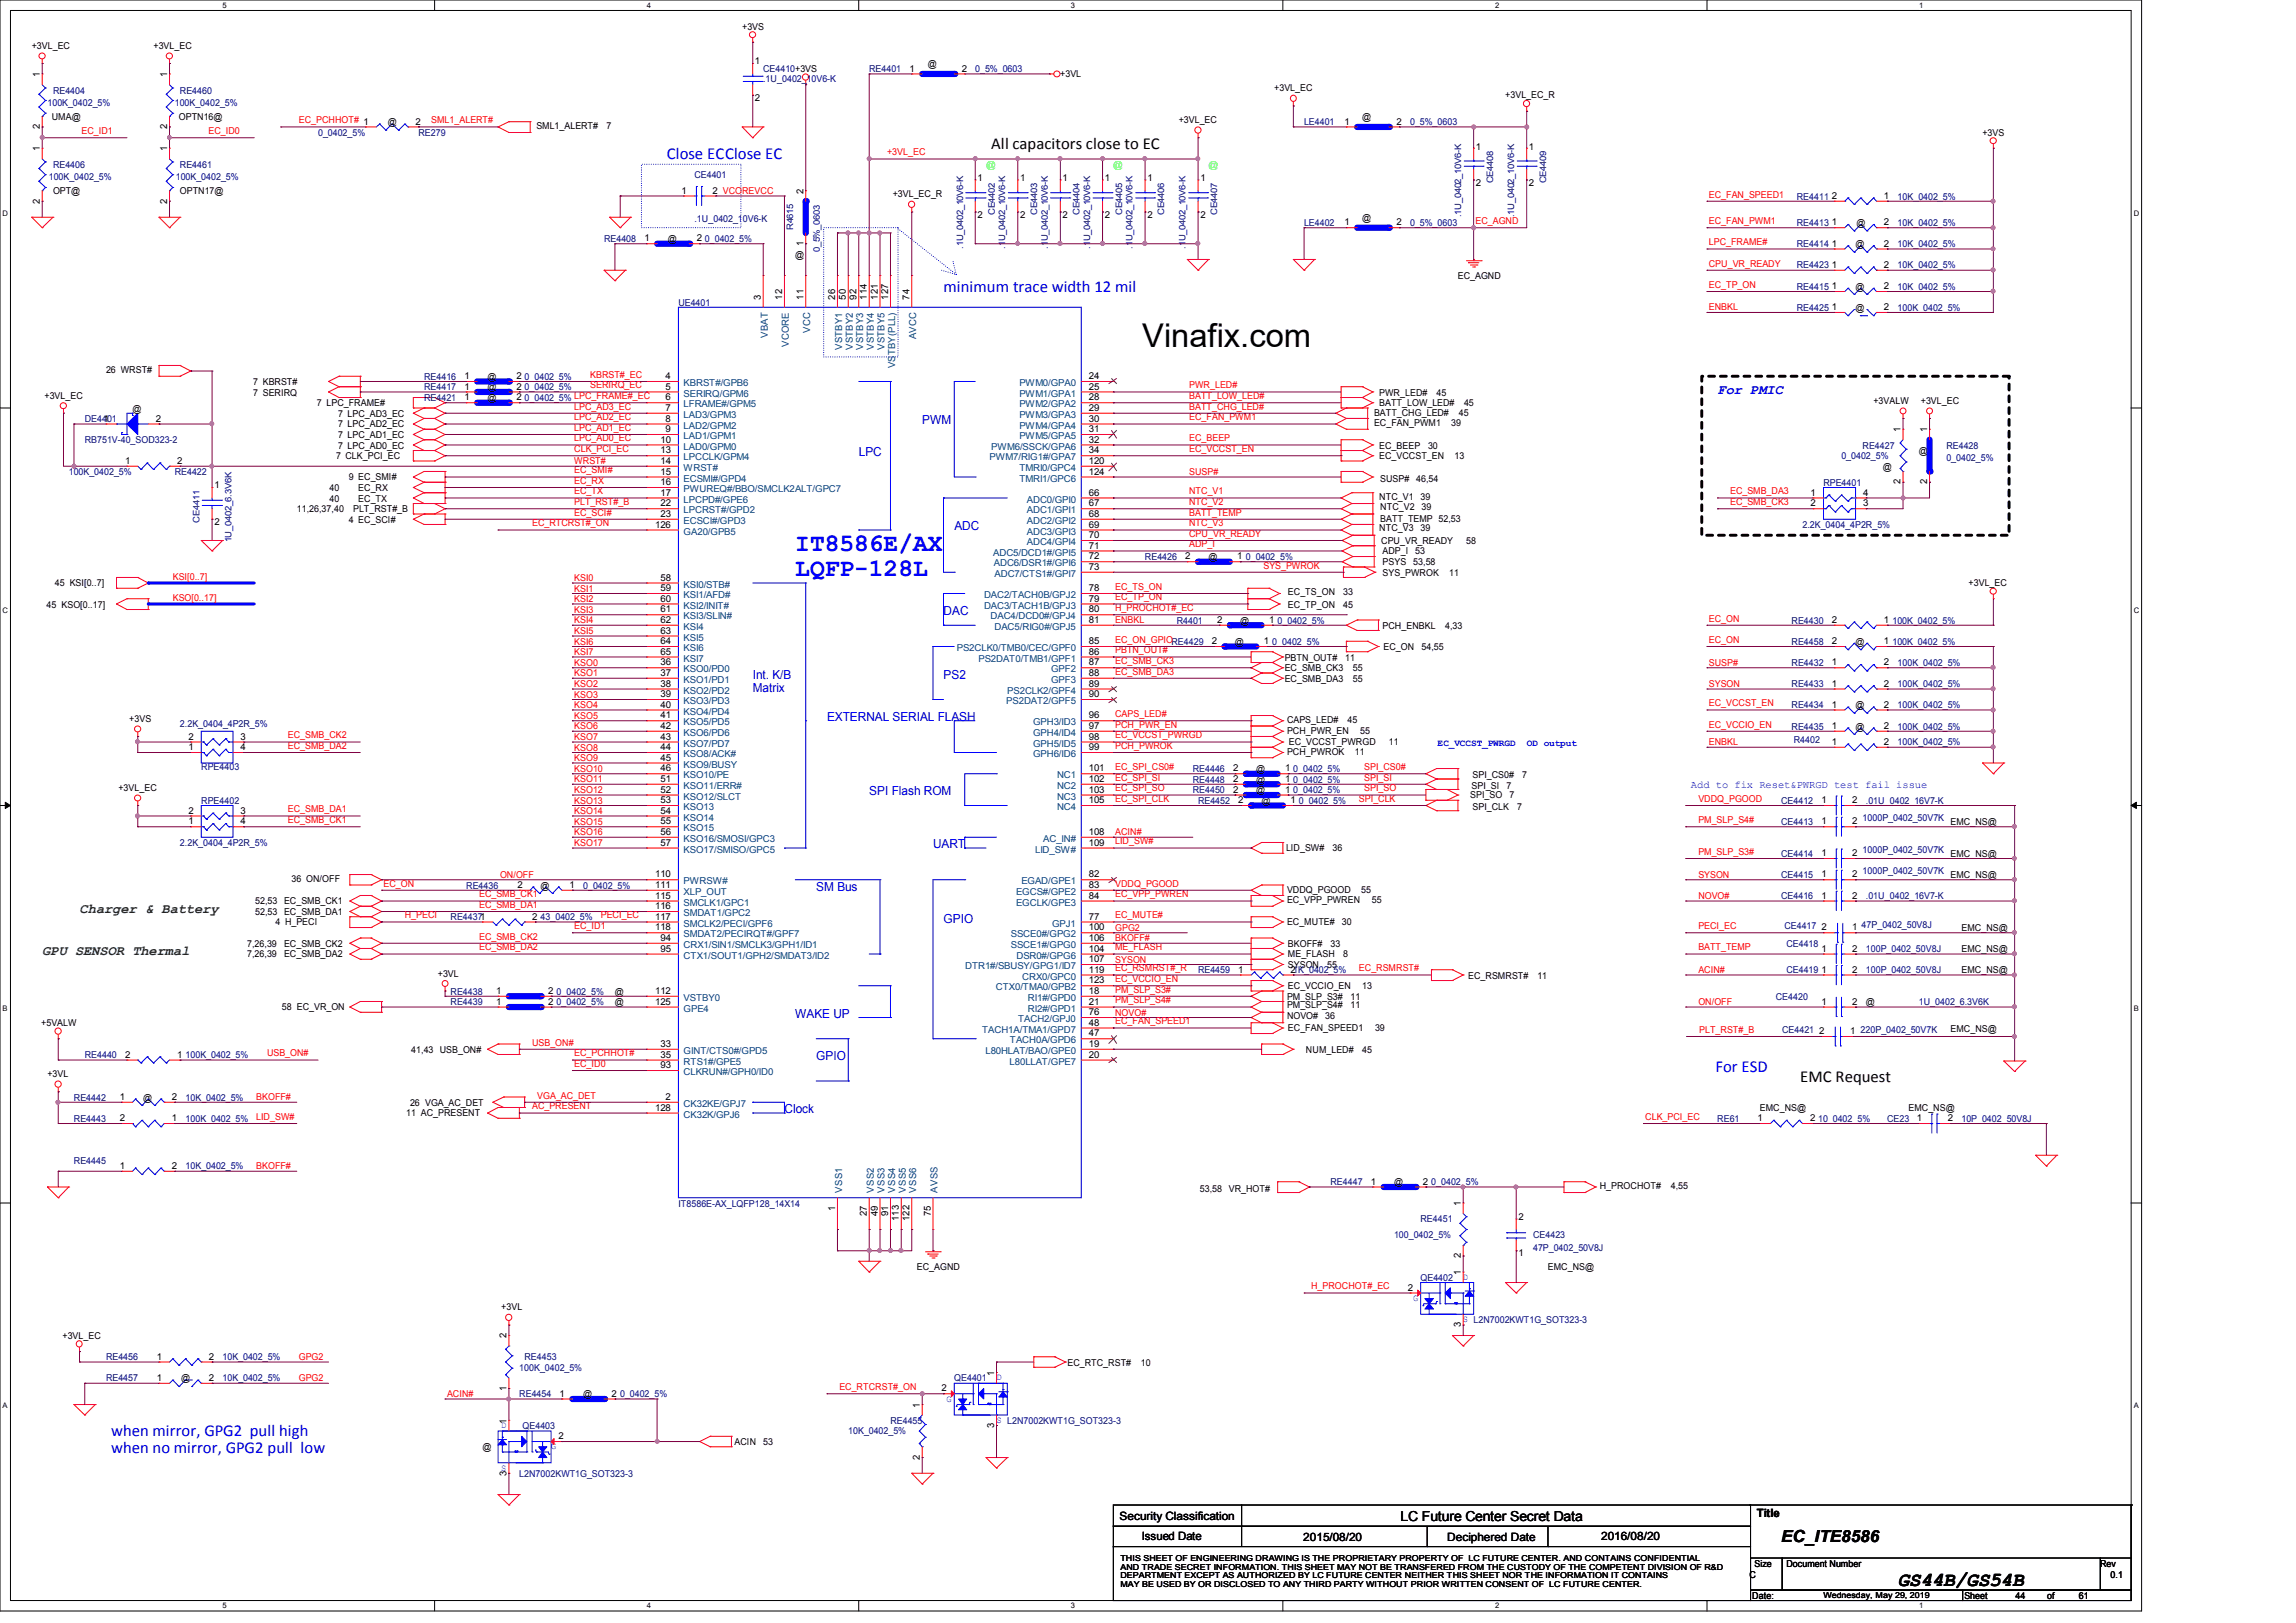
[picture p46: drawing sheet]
<svg xmlns="http://www.w3.org/2000/svg" width="297mm" height="210mm" viewBox="0 0 297 210" stroke-linecap="round" stroke-linejoin="round" font-family="sans-serif">
<defs><g id="words">
<text font-size="4.2" x="147.8" y="45">Vinafix.com</text>
<g font-size="3.3" fill="#00f">
<text x="102.9" y="71.3">IT8586E/AX</text>
<text x="102.9" y="74.5">LQFP-128L</text>
</g>
<text font-size="2.6" x="245.5" y="205.1">GS44B/GS54B</text>
<g font-size="2.2" fill="#00f">
<text x="86.3" y="20.6">Close ECClose EC</text>
<text x="122" y="37.7">minimum trace width 12 mil</text>
<text x="221.9" y="138.7">For ESD</text>
<text x="14.4" y="185.8">when mirror, GPG2 pull high</text>
<text x="14.4" y="188">when no mirror, GPG2 pull low</text>
</g>
<g font-size="2.2">
<text x="128.2" y="19.2">All capacitors close to EC</text>
<text x="232.9" y="140">EMC Request</text>
<text x="230.4" y="199.5">EC_ITE8586</text>
</g>
<text font-size="1.8" fill="#00f" x="222.2" y="50.9">For PMIC</text>
<g font-size="1.8" fill="#008000">
<text x="10.3" y="118.2">Charger &amp; Battery</text>
<text x="5.5" y="123.6">GPU SENSOR Thermal</text>
</g>
<text font-size="1.8" x="181.2" y="196.8">LC Future Center Secret Data</text>
<g font-size="1.6" fill="#00f">
<text x="111.1" y="59">LPC</text>
<text x="119.3" y="54.9">PWM</text>
<text x="123.5" y="68.6">ADC</text>
<text x="122.1" y="79.6">DAC</text>
<text x="97.4" y="87.8">Int. K/B</text>
<text x="97.4" y="89.5">Matrix</text>
<text x="122.1" y="87.8">PS2</text>
<text x="107" y="93.3">EXTERNAL SERIAL FLASH</text>
<text x="112.4" y="102.9">SPI Flash ROM</text>
<text x="120.7" y="109.8">UART</text>
<text x="105.6" y="115.3">SM Bus</text>
<text x="122.1" y="119.4">GPIO</text>
<text x="102.9" y="131.7">WAKE UP</text>
<text x="105.6" y="137.2">GPIO</text>
<text x="101.5" y="144.1">Clock</text>
</g>
<g font-size="1.5">
<text x="144.8" y="196.6">Security Classification</text>
<text x="227.2" y="196.3">Title</text>
<text x="147.7" y="199.3">Issued Date</text>
<text x="168.6" y="199.4">2015/08/20</text>
<text x="187.2" y="199.4">Deciphered Date</text>
<text x="207.1" y="199.3">2016/08/20</text>
</g>
<text font-size="1.4" fill="#00f" x="218.7" y="101.9">Add to fix Reset&amp;PWRGD test fail issue</text>
<g font-size="1.2">
<text x="96" y="3.9">+3VS</text>
<text x="4.1" y="6.3">+3VL_EC</text>
<text x="5.2" y="10" transform="rotate(-90 5.2 10)">1</text>
<text x="19.9" y="6.3">+3VL_EC</text>
<text x="21.6" y="10" transform="rotate(-90 21.6 10)">1</text>
<text x="97.7" y="8.3">1</text>
<text x="117.6" y="9.3">1</text>
<text x="120" y="8.7">@</text>
<text x="124.4" y="9.3">2</text>
<text x="137.1" y="9.9">+3VL</text>
<text x="164.8" y="11.8">+3VL_EC</text>
<text x="5.2" y="16.7" transform="rotate(-90 5.2 16.7)">2</text>
<text x="6.7" y="15.5">UMA@</text>
<text x="21.6" y="16.7" transform="rotate(-90 21.6 16.7)">2</text>
<text x="23.2" y="15.5">OPTN16@</text>
<text x="50.2" y="16.2">@</text>
<text x="53.8" y="16.1">2</text>
<text x="69.4" y="16.6">SML1_ALERT#</text>
<text x="78.4" y="16.6">7</text>
<text x="97.7" y="13.1">2</text>
<text x="152.5" y="16">+3VL_EC</text>
<text x="173.9" y="16.1">1</text>
<text x="176.2" y="15.5">@</text>
<text x="180.6" y="16.1">2</text>
<text x="194.7" y="12.7">+3VL_EC_R</text>
<text x="256.4" y="17.6">+3VS</text>
<text x="5.2" y="19.6" transform="rotate(-90 5.2 19.6)">1</text>
<text x="21.6" y="19.6" transform="rotate(-90 21.6 19.6)">1</text>
<text x="126.4" y="23.5">1</text>
<text x="131.9" y="23.5">1</text>
<text x="137.5" y="23.5">1</text>
<text x="142.9" y="23.5">1</text>
<text x="148.4" y="23.5">1</text>
<text x="155.3" y="23.5">1</text>
<text x="190.9" y="19.3">1</text>
<text x="197.8" y="19.3">1</text>
<text x="5.2" y="26.3" transform="rotate(-90 5.2 26.3)">2</text>
<text x="6.9" y="25.1">OPT@</text>
<text x="21.6" y="26.3" transform="rotate(-90 21.6 26.3)">2</text>
<text x="23.3" y="25.1">OPTN17@</text>
<text x="88.2" y="25.1">1</text>
<text x="92.2" y="25.1">2 VCOREVCC</text>
<text x="103.9" y="25.1" transform="rotate(-90 103.9 25.1)">2</text>
<text x="115.5" y="25.5">+3VL_EC_R</text>
<text x="126.4" y="28.2">2</text>
<text x="131.9" y="28.2">2</text>
<text x="137.5" y="28.2">2</text>
<text x="142.9" y="28.2">2</text>
<text x="148.4" y="28.2">2</text>
<text x="155.3" y="28.2">2</text>
<text x="173.9" y="29.2">1</text>
<text x="176.2" y="28.6">@</text>
<text x="180.6" y="29.2">2</text>
<text x="190.9" y="24">2</text>
<text x="197.8" y="24">2</text>
<text x="237" y="29.2">1</text>
<text x="237" y="25.7">2</text>
<text x="240.1" y="29.3">@</text>
<text x="243.7" y="29.2">2</text>
<text x="243.7" y="25.7">1</text>
<text x="83.4" y="31.2">1</text>
<text x="86.4" y="31.3">@</text>
<text x="90.1" y="31.2">2</text>
<text x="102.9" y="33.4">@</text>
<text x="103.9" y="31.8" transform="rotate(-90 103.9 31.8)">1</text>
<text x="237" y="34.7">1</text>
<text x="237" y="31.9">1</text>
<text x="240" y="32">@</text>
<text x="243.7" y="34.7">2</text>
<text x="243.7" y="31.9">2</text>
<text x="98.4" y="38.8" transform="rotate(-90 98.4 38.8)">3</text>
<text x="101.2" y="38.8" transform="rotate(-90 101.2 38.8)">12</text>
<text x="103.9" y="38.8" transform="rotate(-90 103.9 38.8)">11</text>
<text x="108" y="38.8" transform="rotate(-90 108 38.8)">26</text>
<text x="109.4" y="38.8" transform="rotate(-90 109.4 38.8)">50</text>
<text x="110.8" y="38.8" transform="rotate(-90 110.8 38.8)">92</text>
<text x="112.1" y="38.8" transform="rotate(-90 112.1 38.8)">114</text>
<text x="113.5" y="38.8" transform="rotate(-90 113.5 38.8)">121</text>
<text x="114.9" y="38.8" transform="rotate(-90 114.9 38.8)">127</text>
<text x="117.6" y="38.8" transform="rotate(-90 117.6 38.8)">74</text>
<text x="188.6" y="36.1">EC_AGND</text>
<text x="237" y="40.1">1</text>
<text x="237" y="37.4">1</text>
<text x="240" y="40.2">@</text>
<text x="240" y="37.5">@</text>
<text x="243.7" y="40.1">2</text>
<text x="243.7" y="37.4">2</text>
<text x="5.8" y="51.6">+3VL_EC</text>
<text x="13.7" y="48.3">26 WRST#</text>
<text x="17.1" y="53.3">@</text>
<text x="32.8" y="49.8">7 KBRST#</text>
<text x="32.8" y="51.2">7 SERIRQ</text>
<text x="41" y="52.6">7 LPC_FRAME#</text>
<text x="43.7" y="53.9">7 LPC_AD3_EC</text>
<text x="60.1" y="50.4">1</text>
<text x="60.1" y="49.1">1</text>
<text x="60.1" y="51.8">1</text>
<text x="63.1" y="50.5">@</text>
<text x="63.1" y="49.1">@</text>
<text x="63.1" y="51.9">@</text>
<text x="66.8" y="50.4">2</text>
<text x="66.8" y="49.1">2</text>
<text x="66.8" y="51.8">2</text>
<text x="86.1" y="49.1">4</text>
<text x="86.1" y="50.4">5</text>
<text x="86.1" y="53.2">7</text>
<text x="86.1" y="51.8">6</text>
<text x="140.8" y="49.1">24</text>
<text x="140.8" y="50.4">25</text>
<text x="140.8" y="51.8">28</text>
<text x="140.8" y="53.2">29</text>
<text x="177.7" y="53.8">BATT_CHG_LED#</text>
<text x="178.4" y="52.6">BATT_LOW_LED#</text>
<text x="178.4" y="51.2">PWR_LED#</text>
<text x="185.8" y="51.2">45</text>
<text x="188.7" y="53.8">45</text>
<text x="189.4" y="52.6">45</text>
<text x="242.3" y="52.3">+3VALW</text>
<text x="248.5" y="52.3">+3VL_EC</text>
<text x="13.4" y="54.6">1</text>
<text x="20.1" y="54.6">2</text>
<text x="43.5" y="59.4">7 CLK_PCI_EC</text>
<text x="43.7" y="55.3">7 LPC_AD2_EC</text>
<text x="43.7" y="58">7 LPC_AD0_EC</text>
<text x="43.7" y="56.7">7 LPC_AD1_EC</text>
<text x="85.4" y="57.3">10</text>
<text x="85.4" y="58.7">13</text>
<text x="86.1" y="54.6">8</text>
<text x="86.1" y="55.9">9</text>
<text x="140.8" y="54.6">30</text>
<text x="140.8" y="55.9">31</text>
<text x="140.8" y="57.3">32</text>
<text x="140.8" y="58.7">34</text>
<text x="177.7" y="55.2">EC_FAN_PWM1</text>
<text x="178.4" y="58">EC_BEEP</text>
<text x="178.4" y="59.4">EC_VCCST_EN</text>
<text x="184.7" y="58">30</text>
<text x="187.7" y="55.2">39</text>
<text x="188.2" y="59.4">13</text>
<text x="245.9" y="55.9" transform="rotate(-90 245.9 55.9)">1</text>
<text x="248.2" y="58.7">@</text>
<text x="249.3" y="55.9" transform="rotate(-90 249.3 55.9)">1</text>
<text x="16.2" y="60">1</text>
<text x="22.9" y="60">2</text>
<text x="27.7" y="63.2">1</text>
<text x="42.6" y="63.5">40</text>
<text x="42.6" y="64.9">40</text>
<text x="45.1" y="62.1">9 EC_SMI#</text>
<text x="46.4" y="63.5">EC_RX</text>
<text x="46.4" y="64.9">EC_TX</text>
<text x="85.4" y="65.5">22</text>
<text x="85.4" y="60">14</text>
<text x="85.4" y="61.4">15</text>
<text x="85.4" y="62.8">16</text>
<text x="85.4" y="64.1">17</text>
<text x="140.8" y="65.5">67</text>
<text x="140.8" y="60">120</text>
<text x="140.8" y="61.4">124</text>
<text x="140.8" y="64.1">66</text>
<text x="178.4" y="64.6">NTC_V1</text>
<text x="178.5" y="66">NTC_V2</text>
<text x="178.5" y="62.3">SUSP#</text>
<text x="183.2" y="62.3">46,54</text>
<text x="183.8" y="64.6">39</text>
<text x="183.9" y="66">39</text>
<text x="234.2" y="64.1">1</text>
<text x="234.2" y="65.5">2</text>
<text x="241" y="64.1">4</text>
<text x="241" y="65.5">3</text>
<text x="243.6" y="60.8">@</text>
<text x="245.9" y="62.7" transform="rotate(-90 245.9 62.7)">2</text>
<text x="249.3" y="62.7" transform="rotate(-90 249.3 62.7)">2</text>
<text x="27.7" y="67.9">2</text>
<text x="38.4" y="66.3">11,26,37,40</text>
<text x="45.1" y="67.6">4 EC_SCI#</text>
<text x="45.7" y="66.3">PLT_RST#_B</text>
<text x="84.7" y="68.3">126</text>
<text x="85.4" y="66.9">23</text>
<text x="140.8" y="66.9">68</text>
<text x="140.8" y="68.3">69</text>
<text x="140.8" y="69.6">70</text>
<text x="140.8" y="71">71</text>
<text x="178.4" y="68.7">NTC_V3</text>
<text x="178.5" y="67.5">BATT_TEMP 52,53</text>
<text x="178.7" y="70.4">CPU_VR_READY</text>
<text x="178.8" y="71.6">ADP_I</text>
<text x="183.1" y="71.6">53</text>
<text x="183.8" y="68.7">39</text>
<text x="189.7" y="70.4">58</text>
<text x="7.1" y="75.9">45 KSI[0..7]</text>
<text x="85.4" y="75.1">58</text>
<text x="85.4" y="76.5">59</text>
<text x="85.4" y="77.9">60</text>
<text x="140.8" y="72.4">72</text>
<text x="140.8" y="73.7">73</text>
<text x="140.8" y="77.9">79</text>
<text x="140.8" y="76.5">78</text>
<text x="153.3" y="72.4">2</text>
<text x="156.3" y="72.4">@</text>
<text x="160.1" y="72.4">1</text>
<text x="166.6" y="77">EC_TS_ON</text>
<text x="173.8" y="77">33</text>
<text x="178.8" y="73.2">PSYS</text>
<text x="178.8" y="74.5">SYS_PWROK</text>
<text x="182.8" y="73.2">53,58</text>
<text x="187.5" y="74.5">11</text>
<text x="254.7" y="75.9">+3VL_EC</text>
<text x="6" y="78.6">45 KSO[0..17]</text>
<text x="85.4" y="79.2">61</text>
<text x="85.4" y="80.6">62</text>
<text x="85.4" y="82">63</text>
<text x="85.4" y="83.4">64</text>
<text x="140.8" y="79.2">80</text>
<text x="140.8" y="80.6">81</text>
<text x="140.8" y="83.4">85</text>
<text x="156.8" y="83.4">2</text>
<text x="157.4" y="80.6">2</text>
<text x="159.8" y="83.4">@</text>
<text x="160.4" y="80.7">@</text>
<text x="163.5" y="83.4">1</text>
<text x="164.2" y="80.6">1</text>
<text x="166.6" y="78.6">EC_TP_ON</text>
<text x="173.8" y="78.6">45</text>
<text x="178.8" y="81.4">PCH_ENBKL</text>
<text x="186.9" y="81.4">4,33</text>
<text x="237" y="80.6">2</text>
<text x="237" y="83.4">2</text>
<text x="240" y="83.4">@</text>
<text x="243.7" y="80.6">1</text>
<text x="243.7" y="83.4">1</text>
<text x="85.4" y="86.1">36</text>
<text x="85.4" y="87.5">37</text>
<text x="85.4" y="88.9">38</text>
<text x="85.4" y="84.7">65</text>
<text x="140.8" y="84.7">86</text>
<text x="140.8" y="86.1">87</text>
<text x="140.8" y="87.5">88</text>
<text x="140.8" y="88.9">89</text>
<text x="166.2" y="85.5">PBTN_OUT#</text>
<text x="166.2" y="86.9">EC_SMB_CK3</text>
<text x="166.2" y="88.2">EC_SMB_DA3</text>
<text x="174" y="85.5">11</text>
<text x="175" y="86.9">55</text>
<text x="175" y="88.2">55</text>
<text x="179" y="84.1">EC_ON</text>
<text x="183.9" y="84.1">54,55</text>
<text x="237" y="88.9">1</text>
<text x="237" y="86.1">1</text>
<text x="243.7" y="88.9">2</text>
<text x="243.7" y="86.1">2</text>
<text x="16.7" y="93.4">+3VS</text>
<text x="24.4" y="95.7">2</text>
<text x="31.1" y="95.7">3</text>
<text x="85.4" y="90.2">39</text>
<text x="85.4" y="91.6">40</text>
<text x="85.4" y="93">41</text>
<text x="85.4" y="94.3">42</text>
<text x="85.4" y="95.7">43</text>
<text x="140.8" y="95.7">98</text>
<text x="140.8" y="90.2">90</text>
<text x="140.8" y="93">96</text>
<text x="140.8" y="94.3">97</text>
<text x="166.5" y="93.6">CAPS_LED#</text>
<text x="166.5" y="95">PCH_PWR_EN</text>
<text x="174.3" y="93.6">45</text>
<text x="176" y="95">55</text>
<text x="237" y="91.6">1</text>
<text x="237" y="94.3">1</text>
<text x="240" y="91.7">@</text>
<text x="240" y="94.4">@</text>
<text x="243.7" y="91.6">2</text>
<text x="243.7" y="94.3">2</text>
<text x="24.4" y="97.1">1</text>
<text x="31.1" y="97.1">4</text>
<text x="85.4" y="97.1">44</text>
<text x="85.4" y="98.4">45</text>
<text x="85.4" y="101.2">51</text>
<text x="85.4" y="99.8">46</text>
<text x="140.8" y="97.1">99</text>
<text x="140.8" y="99.8">101</text>
<text x="140.8" y="101.2">102</text>
<text x="159.5" y="101.2">2</text>
<text x="159.5" y="99.8">2</text>
<text x="162.5" y="101.3">@</text>
<text x="162.5" y="99.9">@</text>
<text x="166.2" y="101.2">1</text>
<text x="166.2" y="99.8">1</text>
<text x="166.5" y="97.7">PCH_PWROK</text>
<text x="166.7" y="96.4">EC_VCCST_PWRGD</text>
<text x="175.2" y="97.7">11</text>
<text x="179.6" y="96.4">11</text>
<text x="190.5" y="100.7">SPI_CS0#</text>
<text x="196.9" y="100.7">7</text>
<text x="237" y="96.4">1</text>
<text x="243.7" y="96.4">2</text>
<text x="15.3" y="102.4">+3VL_EC</text>
<text x="24.4" y="106.7">1</text>
<text x="24.4" y="105.3">2</text>
<text x="31.1" y="106.7">4</text>
<text x="31.1" y="105.3">3</text>
<text x="85.4" y="103.9">53</text>
<text x="85.4" y="105.3">54</text>
<text x="85.4" y="106.7">55</text>
<text x="85.4" y="102.6">52</text>
<text x="140.8" y="102.6">103</text>
<text x="140.8" y="103.9">105</text>
<text x="159.5" y="102.6">2</text>
<text x="160.2" y="103.9">2</text>
<text x="162.5" y="102.6">@</text>
<text x="163.2" y="104">@</text>
<text x="166.2" y="102.6">1</text>
<text x="166.9" y="103.9">1</text>
<text x="190.2" y="103.3">SPI_SO</text>
<text x="190.4" y="102.1">SPI_SI</text>
<text x="190.5" y="104.8">SPI_CLK</text>
<text x="194.9" y="102.1">7</text>
<text x="195.3" y="103.3">7</text>
<text x="196.2" y="104.8">7</text>
<text x="235.6" y="103.9">1</text>
<text x="235.6" y="106.7">1</text>
<text x="239.6" y="103.9">2</text>
<text x="239.6" y="106.7">2</text>
<text x="252.3" y="106.7">EMC_NS@</text>
<text x="84.7" y="113.5">110</text>
<text x="85.4" y="108">56</text>
<text x="85.4" y="109.4">57</text>
<text x="140.8" y="113.5">82</text>
<text x="140.8" y="108">108</text>
<text x="140.8" y="109.4">109</text>
<text x="166.4" y="110.2">LID_SW#</text>
<text x="172.4" y="110.2">36</text>
<text x="235.6" y="113.5">1</text>
<text x="235.6" y="110.8">1</text>
<text x="239.6" y="113.5">2</text>
<text x="239.6" y="110.8">2</text>
<text x="252.3" y="113.6">EMC_NS@</text>
<text x="252.3" y="110.9">EMC_NS@</text>
<text x="33" y="117">52,53 EC_SMB_CK1</text>
<text x="33" y="118.4">52,53 EC_SMB_DA1</text>
<text x="35.6" y="119.6">4 H_PECI</text>
<text x="37.7" y="114.1">36 ON/OFF</text>
<text x="66.9" y="114.9">2</text>
<text x="68.8" y="119">2</text>
<text x="69.9" y="115">@</text>
<text x="73.7" y="114.9">1</text>
<text x="84.7" y="114.9">111</text>
<text x="84.7" y="116.3">115</text>
<text x="84.7" y="117.6">116</text>
<text x="84.7" y="119">117</text>
<text x="140.8" y="119">77</text>
<text x="140.8" y="114.9">83</text>
<text x="140.8" y="116.3">84</text>
<text x="166.5" y="115.5">VDDQ_PGOOD</text>
<text x="166.5" y="116.9">EC_VPP_PWREN</text>
<text x="166.5" y="119.6">EC_MUTE#</text>
<text x="173.6" y="119.6">30</text>
<text x="176.1" y="115.5">55</text>
<text x="177.4" y="116.9">55</text>
<text x="235.6" y="116.3">1</text>
<text x="239.6" y="116.3">2</text>
<text x="32" y="122.5">7,26,39</text>
<text x="32" y="123.9">7,26,39</text>
<text x="36.7" y="122.5">EC_SMB_CK2</text>
<text x="36.7" y="123.9">EC_SMB_DA2</text>
<text x="84.7" y="120.4">118</text>
<text x="85.4" y="123.1">95</text>
<text x="85.4" y="121.8">94</text>
<text x="140.8" y="120.4">100</text>
<text x="140.8" y="123.1">104</text>
<text x="140.8" y="125.9">119</text>
<text x="140.8" y="121.8">106</text>
<text x="140.8" y="124.5">107</text>
<text x="160.2" y="125.9">1</text>
<text x="166.6" y="123.9">ME_FLASH</text>
<text x="166.6" y="125.3">SYSON</text>
<text x="166.6" y="122.5">BKOFF#</text>
<text x="166.9" y="125.9">21K_0402_5%</text>
<text x="171.7" y="125.3">55</text>
<text x="172.1" y="122.5">33</text>
<text x="173.8" y="123.9">8</text>
<text x="235.6" y="120.4">2</text>
<text x="235.6" y="123.1">1</text>
<text x="235.6" y="125.9">1</text>
<text x="239.6" y="120.4">1</text>
<text x="239.6" y="123.1">2</text>
<text x="239.6" y="125.9">2</text>
<text x="253.7" y="120.4">EMC_NS@</text>
<text x="253.7" y="123.2">EMC_NS@</text>
<text x="253.7" y="125.9">EMC_NS@</text>
<text x="36.4" y="130.7">58 EC_VR_ON</text>
<text x="56.6" y="126.4">+3VL</text>
<text x="64.2" y="130">1</text>
<text x="64.2" y="128.6">1</text>
<text x="70.9" y="130">2</text>
<text x="70.9" y="128.6">2</text>
<text x="79.5" y="130">@</text>
<text x="79.5" y="128.7">@</text>
<text x="84.7" y="128.6">112</text>
<text x="84.7" y="130">125</text>
<text x="140.8" y="128.6">18</text>
<text x="140.8" y="130">21</text>
<text x="140.8" y="131.4">76</text>
<text x="140.8" y="127.3">123</text>
<text x="166.5" y="129.4">PM_SLP_S3#</text>
<text x="166.5" y="130.5">PM_SLP_S4#</text>
<text x="166.5" y="131.8">NOVO#</text>
<text x="166.6" y="128">EC_VCCIO_EN</text>
<text x="171.4" y="131.8">36</text>
<text x="174.7" y="129.4">11</text>
<text x="174.7" y="130.5">11</text>
<text x="176.2" y="128">13</text>
<text x="189.9" y="126.6">EC_RSMRST#</text>
<text x="198.9" y="126.6">11</text>
<text x="235.6" y="130">1</text>
<text x="239.6" y="130">2</text>
<text x="241.4" y="130">@</text>
<text x="5.3" y="132.8">+5VALW</text>
<text x="16.2" y="136.9">2</text>
<text x="22.9" y="136.9">1</text>
<text x="53.2" y="136.2">41,43 USB_ON#</text>
<text x="85.4" y="135.5">33</text>
<text x="85.4" y="136.9">35</text>
<text x="140.8" y="132.7">48</text>
<text x="140.8" y="135.5">19</text>
<text x="140.8" y="136.9">20</text>
<text x="140.8" y="134.1">47</text>
<text x="166.6" y="133.3">EC_FAN_SPEED1</text>
<text x="168.9" y="136.2">NUM_LED#</text>
<text x="176.2" y="136.2">45</text>
<text x="177.9" y="133.3">39</text>
<text x="235.3" y="133.8">2</text>
<text x="239.3" y="133.8">1</text>
<text x="252.3" y="133.5">EMC_NS@</text>
<text x="6.1" y="139.4">+3VL</text>
<text x="15.5" y="142.3">1</text>
<text x="18.5" y="142.4">@</text>
<text x="22.2" y="142.3">2</text>
<text x="53" y="143.1">26 VGA_AC_DET</text>
<text x="84.7" y="143.7">128</text>
<text x="85.4" y="138.2">93</text>
<text x="86.1" y="142.3">2</text>
<text x="227.6" y="143.8">EMC_NS@</text>
<text x="246.9" y="143.8">EMC_NS@</text>
<text x="15.5" y="145.1">2</text>
<text x="22.2" y="145.1">1</text>
<text x="52.5" y="144.4">11 AC_PRESENT</text>
<text x="227.4" y="145.1">1</text>
<text x="234.1" y="145.1">2</text>
<text x="247.9" y="145.1">1</text>
<text x="252" y="145.1">2</text>
<text x="15.5" y="151.3">1</text>
<text x="22.2" y="151.3">2</text>
<text x="155.2" y="154.2">53,58 VR_HOT#</text>
<text x="177.3" y="153.3">1</text>
<text x="180.3" y="153.4">@</text>
<text x="184.1" y="153.3">2</text>
<text x="206.9" y="153.8">H_PROCHOT#</text>
<text x="216.1" y="153.8">4,55</text>
<text x="108" y="156.6" transform="rotate(-90 108 156.6)">1</text>
<text x="112.1" y="157.3" transform="rotate(-90 112.1 157.3)">27</text>
<text x="113.5" y="157.3" transform="rotate(-90 113.5 157.3)">49</text>
<text x="114.9" y="157.3" transform="rotate(-90 114.9 157.3)">91</text>
<text x="116.3" y="158" transform="rotate(-90 116.3 158)">113</text>
<text x="117.6" y="158" transform="rotate(-90 117.6 158)">122</text>
<text x="120.4" y="157.3" transform="rotate(-90 120.4 157.3)">75</text>
<text x="189" y="156" transform="rotate(-90 189 156)">1</text>
<text x="196.4" y="157.9">2</text>
<text x="118.6" y="164.3">EC_AGND</text>
<text x="182.1" y="167">2</text>
<text x="189" y="165" transform="rotate(-90 189 165)">1</text>
<text x="189" y="162.8" transform="rotate(-90 189 162.8)">2</text>
<text x="196.4" y="162.6">1</text>
<text x="200.2" y="164.3">EMC_NS@</text>
<text x="8.1" y="173.3">+3VL_EC</text>
<text x="64.8" y="169.5">+3VL</text>
<text x="65.5" y="173.2" transform="rotate(-90 65.5 173.2)">2</text>
<text x="189" y="171.7" transform="rotate(-90 189 171.7)">3</text>
<text x="20.3" y="178.7">1</text>
<text x="20.3" y="175.9">1</text>
<text x="23.5" y="178.7">@</text>
<text x="27" y="178.7">2</text>
<text x="27" y="175.9">2</text>
<text x="65.5" y="180" transform="rotate(-90 65.5 180)">1</text>
<text x="128.6" y="178" transform="rotate(-90 128.6 178)">1</text>
<text x="138.1" y="176.7">EC_RTC_RST#</text>
<text x="147.6" y="176.7">10</text>
<text x="65.5" y="184.2" transform="rotate(-90 65.5 184.2)">1</text>
<text x="72.4" y="180.7">1</text>
<text x="75.4" y="180.8">@</text>
<text x="79.1" y="180.7">2</text>
<text x="119" y="182.1" transform="rotate(-90 119 182.1)">1</text>
<text x="121.8" y="180">2</text>
<text x="128.6" y="184.7" transform="rotate(-90 128.6 184.7)">3</text>
<text x="62.4" y="187.7">@</text>
<text x="65.5" y="190.9" transform="rotate(-90 65.5 190.9)">3</text>
<text x="72.3" y="186.2">2</text>
<text x="95" y="187">ACIN</text>
<text x="98.7" y="187">53</text>
<text x="119" y="188.8" transform="rotate(-90 119 188.8)">2</text>
<text x="227" y="202.7">Size</text>
<text x="231.1" y="202.7">Document Number</text>
<text x="271.7" y="202.7">Rev</text>
<text x="226.3" y="204.1">C</text>
<text x="226.7" y="206.9">Date:</text>
<text x="254.1" y="206.9">Sheet</text>
<text x="260.7" y="206.9">44</text>
<text x="264.8" y="206.9">of</text>
<text x="268.9" y="206.9">61</text>
<text x="273" y="204.1">0.1</text>
</g>
<g font-size="1.2" fill="#000080">
<text x="98.7" y="9.4">CE4410+3VS</text>
<text x="98.7" y="10.6">.1U_0402_10V6-K</text>
<text x="112.4" y="9.4">RE4401</text>
<text x="126.1" y="9.4">0_5%_0603</text>
<text x="6.1" y="13.8">100K_0402_5%</text>
<text x="6.9" y="12.1">RE4404</text>
<text x="22.6" y="13.8">100K_0402_5%</text>
<text x="23.3" y="12.1">RE4460</text>
<text x="41.1" y="17.6">0_0402_5%</text>
<text x="54.1" y="17.6">RE279</text>
<text x="168.7" y="16.2">LE4401</text>
<text x="182.4" y="16.2">0_5%_0603</text>
<text x="6.3" y="23.3">100K_0402_5%</text>
<text x="6.9" y="21.7">RE4406</text>
<text x="22.7" y="23.3">100K_0402_5%</text>
<text x="23.3" y="21.7">RE4461</text>
<text x="89.8" y="23.1">CE4401</text>
<text x="193.1" y="23.7" transform="rotate(-90 193.1 23.7)">CE4408</text>
<text x="200" y="23.7" transform="rotate(-90 200 23.7)">CE4409</text>
<text x="89.8" y="28.7">.1U_0402_10V6-K</text>
<text x="102.6" y="29.8" transform="rotate(-90 102.6 29.8)">R4615</text>
<text x="128.7" y="27.8" transform="rotate(-90 128.7 27.8)">CE4402</text>
<text x="134.1" y="27.8" transform="rotate(-90 134.1 27.8)">CE4403</text>
<text x="139.6" y="27.8" transform="rotate(-90 139.6 27.8)">CE4404</text>
<text x="145.1" y="27.8" transform="rotate(-90 145.1 27.8)">CE4405</text>
<text x="150.6" y="27.8" transform="rotate(-90 150.6 27.8)">CE4406</text>
<text x="157.5" y="27.8" transform="rotate(-90 157.5 27.8)">CE4407</text>
<text x="168.7" y="29.3">LE4402</text>
<text x="182.4" y="29.3">0_5%_0603</text>
<text x="189" y="28.1" transform="rotate(-90 189 28.1)">.1U_0402_10V6-K</text>
<text x="195.9" y="28.1" transform="rotate(-90 195.9 28.1)">.1U_0402_10V6-K</text>
<text x="232.4" y="29.3">RE4413</text>
<text x="232.4" y="25.8">RE4411</text>
<text x="245.5" y="29.3">10K_0402_5%</text>
<text x="245.5" y="25.8">10K_0402_5%</text>
<text x="78.1" y="31.3">RE4408</text>
<text x="91.2" y="31.3">0_0402_5%</text>
<text x="106" y="32.6" transform="rotate(-90 106 32.6)">0_5%_0603</text>
<text x="124.6" y="32.2" transform="rotate(-90 124.6 32.2)">.1U_0402_10V6-K</text>
<text x="130" y="32.2" transform="rotate(-90 130 32.2)">.1U_0402_10V6-K</text>
<text x="135.5" y="32.2" transform="rotate(-90 135.5 32.2)">.1U_0402_10V6-K</text>
<text x="141" y="32.2" transform="rotate(-90 141 32.2)">.1U_0402_10V6-K</text>
<text x="146.5" y="32.2" transform="rotate(-90 146.5 32.2)">.1U_0402_10V6-K</text>
<text x="153.4" y="32.2" transform="rotate(-90 153.4 32.2)">.1U_0402_10V6-K</text>
<text x="232.4" y="34.7">RE4423</text>
<text x="232.4" y="32">RE4414</text>
<text x="245.5" y="34.7">10K_0402_5%</text>
<text x="245.5" y="32">10K_0402_5%</text>
<text x="87.7" y="39.5">UE4401</text>
<text x="232.4" y="40.2">RE4425</text>
<text x="232.4" y="37.5">RE4415</text>
<text x="245.5" y="40.2">100K_0402_5%</text>
<text x="245.5" y="37.5">10K_0402_5%</text>
<text x="54.9" y="50.5">RE4417</text>
<text x="54.9" y="49.1">RE4416</text>
<text x="54.9" y="51.9">RE4421</text>
<text x="67.9" y="50.5">0_0402_5%</text>
<text x="67.9" y="49.1">0_0402_5%</text>
<text x="67.9" y="51.9">0_0402_5% LPC_FRAME#_EC</text>
<text x="11" y="54.6">DE4401</text>
<text x="11" y="57.4">RB751V-40_SOD323-2</text>
<text x="238.2" y="59.4">0_0402_5%</text>
<text x="240.9" y="58">RE4427</text>
<text x="251.8" y="58">RE4428</text>
<text x="251.8" y="59.7">0_0402_5%</text>
<text x="8.9" y="61.5">100K_0402_5%</text>
<text x="22.6" y="61.5">RE4422</text>
<text x="235.9" y="62.9">RPE4401</text>
<text x="25.8" y="67.6" transform="rotate(-90 25.8 67.6)">CE4411</text>
<text x="29.9" y="70.2" transform="rotate(-90 29.9 70.2)">1U_0402_6.3V6K</text>
<text x="233.2" y="68.3">2.2K_0404_4P2R_5%</text>
<text x="148.1" y="72.4">RE4426</text>
<text x="161.1" y="72.4">0_0402_5%</text>
<text x="152.2" y="80.7">R4401</text>
<text x="164.6" y="83.4">0_0402_5%</text>
<text x="165.3" y="80.7">0_0402_5%</text>
<text x="231.8" y="80.7">RE4430</text>
<text x="231.8" y="83.4">RE4458</text>
<text x="244.8" y="80.7">100K_0402_5%</text>
<text x="244.8" y="83.4">100K_0402_5%</text>
<text x="231.8" y="88.9">RE4433</text>
<text x="231.8" y="86.1">RE4432</text>
<text x="245.5" y="88.9">100K_0402_5%</text>
<text x="245.5" y="86.1">100K_0402_5%</text>
<text x="23.3" y="94.1">2.2K_0404_4P2R_5%</text>
<text x="231.8" y="91.7">RE4434</text>
<text x="231.8" y="94.4">RE4435</text>
<text x="245.5" y="91.7">100K_0402_5%</text>
<text x="245.5" y="94.4">100K_0402_5%</text>
<text x="26" y="99.6">RPE4403</text>
<text x="154.3" y="101.3">RE4448</text>
<text x="154.3" y="99.9">RE4446</text>
<text x="167.3" y="101.3">0_0402_5%</text>
<text x="167.3" y="99.9">0_0402_5%</text>
<text x="232" y="96.2">R4402</text>
<text x="245.5" y="96.4">100K_0402_5%</text>
<text x="26" y="104">RPE4402</text>
<text x="154.3" y="102.6">RE4450</text>
<text x="155" y="104">RE4452</text>
<text x="167.3" y="102.6">0_0402_5%</text>
<text x="168" y="104">0_0402_5%</text>
<text x="230.4" y="104">CE4412</text>
<text x="230.4" y="106.7">CE4413</text>
<text x="240.9" y="106.2">1000P_0402_50V7K</text>
<text x="241.4" y="104">.01U_0402_16V7-K</text>
<text x="23.3" y="109.5">2.2K_0404_4P2R_5%</text>
<text x="230.4" y="113.6">CE4415</text>
<text x="230.4" y="110.9">CE4414</text>
<text x="240.9" y="113">1000P_0402_50V7K</text>
<text x="240.9" y="110.3">1000P_0402_50V7K</text>
<text x="58.3" y="119.1">RE44371</text>
<text x="60.3" y="115">RE4436</text>
<text x="69.9" y="119.1">43_0402_5%</text>
<text x="75.4" y="115">0_0402_5%</text>
<text x="230.4" y="116.3">CE4416</text>
<text x="241.4" y="116.3">.01U_0402_16V7-K</text>
<text x="155" y="125.9">RE4459</text>
<text x="230.8" y="120.2">CE4417</text>
<text x="231.1" y="122.5">CE4418</text>
<text x="231.1" y="125.9">CE4419</text>
<text x="240.8" y="120.1">47P_0402_50V8J</text>
<text x="241.4" y="123.2">100P_0402_50V8J</text>
<text x="241.4" y="125.9">100P_0402_50V8J</text>
<text x="58.3" y="130">RE4439</text>
<text x="58.3" y="128.7">RE4438</text>
<text x="72" y="130">0_0402_5%</text>
<text x="72" y="128.7">0_0402_5%</text>
<text x="229.7" y="129.4">CE4420</text>
<text x="248.2" y="130">1U_0402_6.3V6K</text>
<text x="11" y="136.9">RE4440</text>
<text x="24" y="136.9">100K_0402_5%</text>
<text x="230.5" y="133.6">CE4421</text>
<text x="240.7" y="133.6">220P_0402_50V7K</text>
<text x="9.6" y="142.4">RE4442</text>
<text x="24" y="142.4">10K_0402_5%</text>
<text x="9.6" y="145.2">RE4443</text>
<text x="24" y="145.2">100K_0402_5%</text>
<text x="222.1" y="145.2">RE61</text>
<text x="235.2" y="145.2">10_0402_5%</text>
<text x="244.1" y="145.2">CE23</text>
<text x="253.7" y="145.2">10P_0402_50V8J</text>
<text x="9.6" y="150.6">RE4445</text>
<text x="24" y="151.3">10K_0402_5%</text>
<text x="172.1" y="153.4">RE4447</text>
<text x="185.1" y="153.4">0_0402_5%</text>
<text x="87.7" y="156.1">IT8586E-AX_LQFP128_14X14</text>
<text x="180.3" y="160.2">100_0402_5%</text>
<text x="183.8" y="158.2">RE4451</text>
<text x="198.3" y="160.2">CE4423</text>
<text x="198.3" y="161.9">47P_0402_50V8J</text>
<text x="183.8" y="165.7">QE4402</text>
<text x="13.7" y="178.7">RE4457</text>
<text x="13.7" y="176">RE4456</text>
<text x="28.8" y="178.7">10K_0402_5%</text>
<text x="28.8" y="176">10K_0402_5%</text>
<text x="67.2" y="177.4">100K_0402_5%</text>
<text x="67.9" y="176">RE4453</text>
<text x="123.4" y="178.7">QE4401</text>
<text x="67.2" y="180.8">RE4454</text>
<text x="67.6" y="184.9">QE4403</text>
<text x="80.2" y="180.8">0_0402_5%</text>
<text x="109.7" y="185.6">10K_0402_5%</text>
<text x="115.2" y="184.2">RE4455</text>
<text x="67.2" y="191.1">L2N7002KWT1G_SOT323-3</text>
</g>
<g font-size="1.2" fill="#f00">
<text x="10.5" y="17.4">EC_ID1</text>
<text x="27" y="17.4">EC_ID0</text>
<text x="38.6" y="16">EC_PCHHOT# 1</text>
<text x="55.8" y="16">SML1_ALERT#</text>
<text x="114.8" y="20.1">+3VL_EC</text>
<text x="190.9" y="29">EC_AGND</text>
<text x="221" y="29">EC_FAN_PWM1</text>
<text x="221" y="25.6">EC_FAN_SPEED1</text>
<text x="221" y="31.8">LPC_FRAME#</text>
<text x="221" y="34.5">CPU_VR_READY</text>
<text x="221" y="40.2">ENBKL</text>
<text x="221" y="37.3">EC_TP_ON</text>
<text x="74.3" y="53">LPC_AD3_EC</text>
<text x="76.4" y="48.9">KBRST#_EC</text>
<text x="76.4" y="50.3">SERIRQ_EC</text>
<text x="153.8" y="51.6">BATT_LOW_LED#</text>
<text x="153.8" y="50.3">PWR_LED#</text>
<text x="153.8" y="53">BATT_CHG_LED#</text>
<text x="74.3" y="54.4">LPC_AD2_EC</text>
<text x="74.3" y="57.1">LPC_AD0_EC</text>
<text x="74.3" y="55.8">LPC_AD1_EC</text>
<text x="74.3" y="58.5">CLK_PCI_EC</text>
<text x="153.8" y="57.1">EC_BEEP</text>
<text x="153.8" y="54.4">EC_FAN_PWM1</text>
<text x="153.8" y="58.5">EC_VCCST_EN</text>
<text x="74.3" y="65.4">PLT_RST#_B</text>
<text x="74.3" y="61.3">EC_SMI#</text>
<text x="74.3" y="60.1">WRST#</text>
<text x="74.3" y="64">EC_TX</text>
<text x="74.3" y="62.6">EC_RX</text>
<text x="153.8" y="65.4">NTC_V2</text>
<text x="153.8" y="61.5">SUSP#</text>
<text x="153.8" y="64">NTC_V1</text>
<text x="223.8" y="65.4">EC_SMB_CK3</text>
<text x="223.8" y="64">EC_SMB_DA3</text>
<text x="68.8" y="68.1">EC_RTCRST#_ON</text>
<text x="74.3" y="66.7">EC_SCI#</text>
<text x="153.8" y="66.7">BATT_TEMP</text>
<text x="153.8" y="70.8">ADP_I</text>
<text x="153.8" y="69.5">CPU_VR_READY</text>
<text x="153.8" y="68.1">NTC_V3</text>
<text x="22.4" y="75">KSI[0..7]</text>
<text x="22.4" y="77.7">KSO[0..17]</text>
<text x="74.3" y="75.2">KSI0</text>
<text x="74.3" y="77.9">KSI2</text>
<text x="74.3" y="76.5">KSI1</text>
<text x="144.3" y="77.7">EC_TP_ON</text>
<text x="144.3" y="76.3">EC_TS_ON</text>
<text x="163.4" y="73.6">SYS_PWROK</text>
<text x="74.3" y="82">KSI5</text>
<text x="74.3" y="80.6">KSI4</text>
<text x="74.3" y="79.3">KSI3</text>
<text x="74.3" y="83.4">KSI6</text>
<text x="144.3" y="79.1">H_PROCHOT#_EC</text>
<text x="144.3" y="83.2">EC_ON_GPIORE4429</text>
<text x="144.3" y="80.6">ENBKL</text>
<text x="221" y="80.4">EC_ON</text>
<text x="221" y="83.2">EC_ON</text>
<text x="74.3" y="88.9">KSO2</text>
<text x="74.3" y="87.5">KSO1</text>
<text x="74.3" y="86.1">KSO0</text>
<text x="74.3" y="84.8">KSI7</text>
<text x="144.3" y="84.5">PBTN_OUT#</text>
<text x="144.3" y="85.9">EC_SMB_CK3</text>
<text x="144.3" y="87.3">EC_SMB_DA3</text>
<text x="221" y="86.1">SUSP#</text>
<text x="221" y="88.9">SYSON</text>
<text x="37.3" y="95.5">EC_SMB_CK2</text>
<text x="74.3" y="91.6">KSO4</text>
<text x="74.3" y="90.3">KSO3</text>
<text x="74.3" y="95.8">KSO7</text>
<text x="74.3" y="94.4">KSO6</text>
<text x="74.3" y="93">KSO5</text>
<text x="144.3" y="94.1">PCH_PWR_EN</text>
<text x="144.3" y="92.8">CAPS_LED#</text>
<text x="144.3" y="95.5">EC_VCCST_PWRGD</text>
<text x="221" y="91.4">EC_VCCST_EN</text>
<text x="221" y="94.1">EC_VCCIO_EN</text>
<text x="37.3" y="96.9">EC_SMB_DA2</text>
<text x="74.3" y="97.1">KSO8</text>
<text x="74.3" y="98.5">KSO9</text>
<text x="74.3" y="99.9">KSO10</text>
<text x="74.3" y="101.2">KSO11</text>
<text x="144.3" y="96.9">PCH_PWROK</text>
<text x="144.3" y="99.7">EC_SPI_CS0#</text>
<text x="144.3" y="101">EC_SPI_SI</text>
<text x="176.5" y="101">SPI_SI</text>
<text x="176.5" y="99.7">SPI_CS0#</text>
<text x="221" y="96.4">ENBKL</text>
<text x="37.3" y="106.5">EC_SMB_CK1</text>
<text x="37.3" y="105.1">EC_SMB_DA1</text>
<text x="74.3" y="104">KSO13</text>
<text x="74.3" y="102.6">KSO12</text>
<text x="74.3" y="105.3">KSO14</text>
<text x="74.3" y="106.7">KSO15</text>
<text x="144.3" y="103.8">EC_SPI_CLK</text>
<text x="144.3" y="102.4">EC_SPI_SO</text>
<text x="175.8" y="103.8">SPI_CLK</text>
<text x="176.5" y="102.4">SPI_SO</text>
<text x="219.7" y="106.5">PM_SLP_S4#</text>
<text x="219.7" y="103.8">VDDQ_PGOOD</text>
<text x="64.7" y="113.6">ON/OFF</text>
<text x="74.3" y="108.1">KSO16</text>
<text x="74.3" y="109.5">KSO17</text>
<text x="144.3" y="108.1">ACIN#</text>
<text x="144.3" y="109.3">LID_SW#</text>
<text x="219.7" y="113.6">SYSON</text>
<text x="219.7" y="110.6">PM_SLP_S3#</text>
<text x="49.6" y="114.7">EC_ON</text>
<text x="52.4" y="118.8">H_PECI</text>
<text x="62" y="117.5">EC_SMB_DA1</text>
<text x="62" y="116.1">EC_SMB_CK1</text>
<text x="77.7" y="118.8">PECI_EC</text>
<text x="144.3" y="116.1">EC_VPP_PWREN</text>
<text x="144.3" y="114.7">VDDQ_PGOOD</text>
<text x="144.3" y="118.8">EC_MUTE#</text>
<text x="219.7" y="116.3">NOVO#</text>
<text x="62" y="121.6">EC_SMB_CK2</text>
<text x="62" y="123">EC_SMB_DA2</text>
<text x="74.3" y="120.2">EC_ID1</text>
<text x="144.3" y="120.4">GPG2</text>
<text x="144.3" y="123">ME_FLASH</text>
<text x="144.3" y="124.5">SYSON</text>
<text x="144.3" y="121.8">BKOFF#</text>
<text x="144.3" y="125.7">EC_RSMRST#_R</text>
<text x="175.8" y="125.7">EC_RSMRST#</text>
<text x="219.7" y="123">BATT_TEMP</text>
<text x="219.7" y="120.2">PECI_EC</text>
<text x="219.7" y="125.9">ACIN#</text>
<text x="144.3" y="128.4">PM_SLP_S3#</text>
<text x="144.3" y="129.8">PM_SLP_S4#</text>
<text x="144.3" y="131.4">NOVO#</text>
<text x="144.3" y="127.1">EC_VCCIO_EN</text>
<text x="219.7" y="130">ON/OFF</text>
<text x="34.5" y="136.7">USB_ON#</text>
<text x="68.8" y="135.3">USB_ON#</text>
<text x="74.3" y="136.7">EC_PCHHOT#</text>
<text x="144.3" y="132.5">EC_FAN_SPEED1</text>
<text x="219.8" y="133.6">PLT_RST#_B</text>
<text x="33.1" y="142.4">BKOFF#</text>
<text x="68.8" y="143.6">AC_PRESENT</text>
<text x="69.5" y="142.2">VGA_AC_DET</text>
<text x="74.3" y="138">EC_ID0</text>
<text x="33.1" y="144.9">LID_SW#</text>
<text x="212.8" y="144.9">CLK_PCI_EC</text>
<text x="33.1" y="151.3">BKOFF#</text>
<text x="169.6" y="166.8">H_PROCHOT#_EC</text>
<text x="38.6" y="178.7">GPG2</text>
<text x="38.6" y="176">GPG2</text>
<text x="108.6" y="179.9">EC_RTCRST#_ON</text>
<text x="57.8" y="180.8">ACIN#</text>
</g>
<g font-size="1.2" fill="#0f0">
<text x="127.5" y="21.7">@</text>
<text x="144" y="21.7">@</text>
<text x="156.3" y="21.7">@</text>
</g>
<g font-size="1.2" fill="#004080">
<text x="99.3" y="43.7" transform="rotate(-90 99.3 43.7)">VBAT</text>
<text x="102.1" y="44.9" transform="rotate(-90 102.1 44.9)">VCORE</text>
<text x="104.8" y="43.1" transform="rotate(-90 104.8 43.1)">VCC</text>
<text x="108.9" y="45.3" transform="rotate(-90 108.9 45.3)">VSTBY1</text>
<text x="110.3" y="45.3" transform="rotate(-90 110.3 45.3)">VSTBY2</text>
<text x="111.7" y="45.3" transform="rotate(-90 111.7 45.3)">VSTBY3</text>
<text x="113" y="45.3" transform="rotate(-90 113 45.3)">VSTBY4</text>
<text x="114.4" y="45.3" transform="rotate(-90 114.4 45.3)">VSTBY5</text>
<text x="115.8" y="47.6" transform="rotate(-90 115.8 47.6)">VSTBY(PLL)</text>
<text x="118.5" y="43.9" transform="rotate(-90 118.5 43.9)">AVCC</text>
<text x="88.4" y="50">KBRST#/GPB6</text>
<text x="88.4" y="51.3">SERIRQ/GPM6</text>
<text x="88.4" y="52.7">LFRAME#/GPM5</text>
<text x="131.9" y="50">PWM0/GPA0</text>
<text x="131.9" y="51.3">PWM1/GPA1</text>
<text x="131.9" y="52.7">PWM2/GPA2</text>
<text x="88.4" y="54.1">LAD3/GPM3</text>
<text x="88.4" y="55.5">LAD2/GPM2</text>
<text x="88.4" y="58.2">LAD0/GPM0</text>
<text x="88.4" y="56.8">LAD1/GPM1</text>
<text x="88.4" y="59.6">LPCCLK/GPM4</text>
<text x="128" y="59.6">PWM7/RIG1#/GPA7</text>
<text x="128.2" y="58.2">PWM6/SSCK/GPA6</text>
<text x="131.9" y="54.1">PWM3/GPA3</text>
<text x="131.9" y="55.5">PWM4/GPA4</text>
<text x="131.9" y="56.8">PWM5/GPA5</text>
<text x="88.4" y="60.9">WRST#</text>
<text x="88.4" y="62.3">ECSMI#/GPD4</text>
<text x="88.4" y="63.7">PWUREQ#/BBO/SMCLK2ALT/GPC7</text>
<text x="88.4" y="65">LPCPD#/GPE6</text>
<text x="131.9" y="60.9">TMRI0/GPC4</text>
<text x="131.9" y="62.3">TMRI1/GPC6</text>
<text x="132.8" y="65">ADC0/GPI0</text>
<text x="88.4" y="66.4">LPCRST#/GPD2</text>
<text x="88.4" y="67.8">ECSCI#/GPD3</text>
<text x="88.4" y="69.2">GA20/GPB5</text>
<text x="128.5" y="71.9">ADC5/DCD1#/GPI5</text>
<text x="132.8" y="66.4">ADC1/GPI1</text>
<text x="132.8" y="67.8">ADC2/GPI2</text>
<text x="132.8" y="69.2">ADC3/GPI3</text>
<text x="132.8" y="70.5">ADC4/GPI4</text>
<text x="88.4" y="76">KSI0/STB#</text>
<text x="88.4" y="77.4">KSI1/AFD#</text>
<text x="127.3" y="77.4">DAC2/TACH0B/GPJ2</text>
<text x="128.6" y="73.3">ADC6/DSR1#/GPI6</text>
<text x="128.6" y="74.6">ADC7/CTS1#/GPI7</text>
<text x="88.4" y="78.7">KSI2/INIT#</text>
<text x="88.4" y="80.1">KSI3/SLIN#</text>
<text x="88.4" y="81.5">KSI4</text>
<text x="88.4" y="82.9">KSI5</text>
<text x="127.3" y="78.7">DAC3/TACH1B/GPJ3</text>
<text x="128.1" y="80.1">DAC4/DCD0#/GPJ4</text>
<text x="128.6" y="81.5">DAC5/RIG0#/GPJ5</text>
<text x="88.4" y="84.2">KSI6</text>
<text x="88.4" y="87">KSO0/PD0</text>
<text x="88.4" y="88.3">KSO1/PD1</text>
<text x="88.4" y="89.7">KSO2/PD2</text>
<text x="88.4" y="85.6">KSI7</text>
<text x="123.8" y="84.2">PS2CLK0/TMB0/CEC/GPF0</text>
<text x="126.6" y="85.6">PS2DAT0/TMB1/GPF1</text>
<text x="130.3" y="89.7">PS2CLK2/GPF4</text>
<text x="136" y="87">GPF2</text>
<text x="136" y="88.3">GPF3</text>
<text x="88.4" y="91.1">KSO3/PD3</text>
<text x="88.4" y="92.5">KSO4/PD4</text>
<text x="88.4" y="93.9">KSO5/PD5</text>
<text x="88.4" y="95.2">KSO6/PD6</text>
<text x="130.2" y="91.1">PS2DAT2/GPF5</text>
<text x="133.6" y="93.9">GPH3/ID3</text>
<text x="133.6" y="95.2">GPH4/ID4</text>
<text x="88.4" y="98">KSO8/ACK#</text>
<text x="88.4" y="99.3">KSO9/BUSY</text>
<text x="88.4" y="100.7">KSO10/PE</text>
<text x="88.4" y="96.6">KSO7/PD7</text>
<text x="133.6" y="96.6">GPH5/ID5</text>
<text x="133.6" y="98">GPH6/ID6</text>
<text x="136.7" y="100.7">NC1</text>
<text x="88.4" y="102.1">KSO11/ERR#</text>
<text x="88.4" y="103.5">KSO12/SLCT</text>
<text x="88.4" y="104.8">KSO13</text>
<text x="88.4" y="106.2">KSO14</text>
<text x="88.4" y="107.6">KSO15</text>
<text x="136.7" y="102.1">NC2</text>
<text x="136.7" y="103.5">NC3</text>
<text x="136.7" y="104.8">NC4</text>
<text x="88.4" y="108.9">KSO16/SMOSI/GPC3</text>
<text x="88.4" y="110.3">KSO17/SMISO/GPC5</text>
<text x="133.9" y="110.3">LID_SW#</text>
<text x="135" y="108.9">AC_IN#</text>
<text x="88.4" y="114.4">PWRSW#</text>
<text x="88.4" y="115.8">XLP_OUT</text>
<text x="88.4" y="117.2">SMCLK1/GPC1</text>
<text x="88.4" y="118.5">SMDAT1/GPC2</text>
<text x="88.4" y="119.9">SMCLK2/PECI/GPF6</text>
<text x="131.4" y="115.8">EGCS#/GPE2</text>
<text x="131.4" y="117.2">EGCLK/GPE3</text>
<text x="132.1" y="114.4">EGAD/GPE1</text>
<text x="136.1" y="119.9">GPJ1</text>
<text x="88.4" y="121.3">SMDAT2/PECIRQT#/GPF7</text>
<text x="88.4" y="124">CTX1/SOUT1/GPH2/SMDAT3/ID2</text>
<text x="88.4" y="122.6">CRX1/SIN1/SMCLK3/GPH1/ID1</text>
<text x="124.8" y="125.4">DTR1#/SBUSY/GPG1/ID7</text>
<text x="130.8" y="121.3">SSCE0#/GPG2</text>
<text x="130.8" y="122.6">SSCE1#/GPG0</text>
<text x="131.5" y="124">DSR0#/GPG6</text>
<text x="88.4" y="129.5">VSTBY0</text>
<text x="88.4" y="130.9">GPE4</text>
<text x="128.8" y="128.1">CTX0/TMA0/GPB2</text>
<text x="132.2" y="126.7">CRX0/GPC0</text>
<text x="133" y="129.5">RI1#/GPD0</text>
<text x="133" y="130.9">RI2#/GPD1</text>
<text x="88.4" y="136.4">GINT/CTS0#/GPD5</text>
<text x="88.4" y="137.8">RTS1#/GPE5</text>
<text x="127" y="133.6">TACH1A/TMA1/GPD7</text>
<text x="127.5" y="136.4">L80HLAT/BAO/GPE0</text>
<text x="130.6" y="137.8">L80LLAT/GPE7</text>
<text x="130.6" y="135">TACH0A/GPD6</text>
<text x="131.7" y="132.2">TACH2/GPJ0</text>
<text x="88.4" y="143.2">CK32KE/GPJ7</text>
<text x="88.4" y="139.1">CLKRUN#/GPH0/ID0</text>
<text x="88.4" y="144.6">CK32K/GPJ6</text>
<text x="108.9" y="154.3" transform="rotate(-90 108.9 154.3)">VSS1</text>
<text x="113" y="154.3" transform="rotate(-90 113 154.3)">VSS2</text>
<text x="114.4" y="154.3" transform="rotate(-90 114.4 154.3)">VSS3</text>
<text x="115.8" y="154.3" transform="rotate(-90 115.8 154.3)">VSS4</text>
<text x="117.2" y="154.3" transform="rotate(-90 117.2 154.3)">VSS5</text>
<text x="118.5" y="154.3" transform="rotate(-90 118.5 154.3)">VSS6</text>
<text x="121.3" y="154.3" transform="rotate(-90 121.3 154.3)">AVSS</text>
</g>
<g font-size="1.2" fill="#00f">
<text x="186" y="96.5">EC_VCCST_PWRGD</text>
<text x="197.5" y="96.5">OD output</text>
<text x="189.2" y="165.6">D</text>
<text x="182.8" y="168.3">G</text>
<text x="189.2" y="171.1">S L2N7002KWT1G_SOT323-3</text>
<text x="128.9" y="178.6">D</text>
<text x="64.8" y="184.8">D</text>
<text x="122.5" y="181.4">G</text>
<text x="128.9" y="184.1">S L2N7002KWT1G_SOT323-3</text>
<text x="64.8" y="190.3">S</text>
<text x="71.3" y="187.5">G</text>
</g>
<g font-size="1.1">
<text x="144.9" y="202">THIS SHEET OF ENGINEERING DRAWING IS THE PROPRIETARY PROPERTY OF LC FUTURE CENTER. AND CONTAINS CONFIDENTIAL</text>
<text x="144.9" y="203.1">AND TRADE SECRET INFORMATION. THIS SHEET MAY NOT BE TRANSFERED FROM THE CUSTODY OF THE COMPETENT DIVISION OF R&amp;D</text>
<text x="144.9" y="204.2">DEPARTMENT EXCEPT AS AUTHORIZED BY LC FUTURE CENTER NEITHER THIS SHEET NOR THE INFORMATION IT CONTAINS</text>
<text x="144.9" y="205.3">MAY BE USED BY OR DISCLOSED TO ANY THIRD PARTY WITHOUT PRIOR WRITTEN CONSENT OF LC FUTURE CENTER.</text>
<text x="235.9" y="206.7">Wednesday, May 29, 2019</text>
</g>
<g font-size="1">
<text x="28.8" y="1">5</text>
<text x="83.7" y="1">4</text>
<text x="138.5" y="1">3</text>
<text x="193.4" y="1">2</text>
<text x="248.3" y="1">1</text>
<text x=".3" y="27.9">D</text>
<text x="276" y="27.9">D</text>
<text x=".3" y="79.4">C</text>
<text x="276" y="79.4">C</text>
<text x=".3" y="130.8">B</text>
<text x="276" y="130.8">B</text>
<text x=".3" y="182.2">A</text>
<text x="276" y="182.2">A</text>
<text x="28.8" y="208.1">5</text>
<text x="83.7" y="208.1">4</text>
<text x="138.5" y="208.1">3</text>
<text x="193.4" y="208.1">2</text>
<text x="248.3" y="208.1">1</text>
</g>
</g></defs>
<path d="M0 0h277v208.4h-277zM1.4 1.4h274.3v205.7h-274.3z" fill="none" stroke="#000" stroke-width=".13"/>
<g fill="#fff">
<path d="M28.8 .1h.5v1.1h-.5z"/>
<path d="M28.8 207.2h.5v1.1h-.5z"/>
</g>
<path d="M56.2 0v1.4M56.2 207.1v1.3" fill="none" stroke="#000" stroke-width=".13"/>
<g fill="#fff">
<path d="M83.7 .1h.5v1.1h-.5z"/>
<path d="M83.7 207.2h.5v1.1h-.5z"/>
</g>
<path d="M111.1 0v1.4M111.1 207.1v1.3" fill="none" stroke="#000" stroke-width=".13"/>
<g fill="#fff">
<path d="M138.5 .1h.6v1.1h-.6z"/>
<path d="M138.5 207.2h.6v1.1h-.6z"/>
</g>
<path d="M165.9 0v1.4M165.9 207.1v1.3" fill="none" stroke="#000" stroke-width=".13"/>
<g fill="#fff">
<path d="M193.4 .1h.5v1.1h-.5z"/>
<path d="M193.4 207.2h.5v1.1h-.5z"/>
</g>
<path d="M220.8 0v1.4M220.8 207.1v1.3" fill="none" stroke="#000" stroke-width=".13"/>
<g fill="#fff">
<path d="M248.2 .1h.6v1.1h-.6z"/>
<path d="M248.2 207.2h.6v1.1h-.6z"/>
</g>
<path d="M.3 27.6h.8" fill="none" stroke="#fff" stroke-width="1.1" stroke-linecap="butt"/>
<path d="M276 27.1h.7v1.1h-.7z" fill="#fff"/>
<path d="M.3 79h.8" fill="none" stroke="#fff" stroke-width="1.1" stroke-linecap="butt"/>
<path d="M276 78.5h.7v1.1h-.7z" fill="#fff"/>
<path d="M0 52.8h1.4M275.7 52.8h1.3" fill="none" stroke="#000" stroke-width=".13"/>
<g fill="#fff">
<path d="M.3 129.9h.7v1.1h-.7z"/>
<path d="M276 129.9h.6v1.1h-.6z"/>
</g>
<path d="M0 104.2h1.4M275.7 104.2h1.3" fill="none" stroke="#000" stroke-width=".13"/>
<path d="M.7 103.8l.7 .4-.7 .4zM275.7 104.2l.7-.4v.8z" fill="#000" stroke="#000" stroke-width=".13"/>
<g fill="#fff">
<path d="M.3 181.4h.7v1.1h-.7z"/>
<path d="M276 181.4h.6v1.1h-.6z"/>
</g>
<g fill="none" stroke="#000" stroke-width=".13">
<path d="M0 155.7h1.4M275.7 155.7h1.3M144 194.7h82.4v2.8h-82.4zM144 197.5h82.4v2.6h-82.4zM160.6 197.5h.1M160.6 194.7v5.4M184.6 197.5v2.6M200.2 197.5v2.6M226.3 194.7h49.4M275.7 194.7h.1M275.7 194.7v6.9M144 200.1h82.4v7h-82.4z"/>
<path d="M160.6 200.1h.1M184.6 200.1h.1M200.2 200.1h.1M226.4 201.6h4.1v4.1h-4.1zM226.4 205.7h27.5v1.4h-27.5zM230.5 201.6h41.2v4.1h-41.2zM253.9 205.7h21.8v1.4h-21.8zM271.7 201.6h4v4.1h-4z"/>
</g>
<path d="M83 21.3h12.8v8.2h-12.8zM106.6 29.5h9.6v16.7h-9.6zM116.2 29.6l7.5 5.9M121.8 35l1.9 .5M123.3 33.9h.1M123.7 35.5h.1M123.7 35.5l-.4-1.6" fill="none" stroke="#00f" stroke-width=".13" stroke-dasharray="0 .3"/>
<path d="M220.1 48.7h39.8v20.6h-39.8z" fill="none" stroke="#000" stroke-width=".38" stroke-dasharray=".8 .8"/>
<g fill="none" stroke="#f00" stroke-width=".13">
<path d="M5.5 8.2h.1M5.5 9.6h.1M5.5 16.4h.1M5.5 7.7v.5M5.5 9.6v1.4M5.5 15.1v1.3M21.9 8.2h.1M21.9 7.7v.5M64.4 16.4h.1M64.4 16.4l1.4 .7M65.8 17.1h.1M65.8 15.7h.1"/>
<path d="M65.8 17.1h2.8M65.8 15.7h2.8M65.8 15.7l-1.4 .7M68.6 17.1h.1M68.6 15.7h.1M68.6 15.7v1.4M96 16.4h.1M96 16.4h2.7M96 16.4l1.4 1.4M97.4 5.5h.1M97.4 17.8h.1M97.4 4.9v.6"/>
<path d="M98.7 16.4h.1M98.7 16.4l-1.3 1.4M104.2 11h.1M104.2 10.4v.6M135.8 9.6h.1M135.8 9.6h.5M155 17.8h.1M155 17.3v.5M167.3 13.7h.1M167.3 13.2v.5M197.5 14.4h.1M197.5 13.8v.6"/>
<path d="M257.9 19.2h.1M257.9 18.6v.6M4.1 28.1h.1M4.1 28.1h2.8M4.1 28.1l1.4 1.4M5.5 29.5h.1M6.9 28.1h.1M6.9 28.1l-1.4 1.4M20.6 28.1h.1M20.6 28.1h2.7M20.6 28.1l1.3 1.4M21.9 29.5h.1"/>
<path d="M23.3 28.1h.1M23.3 28.1l-1.4 1.4M78.1 35h.1M78.1 35h2.8M78.1 35l1.4 1.3M78.9 28.1h.1M78.9 28.1h2.7M78.9 28.1l1.3 1.4M79.5 36.3h.1M80.2 29.5h.1M80.9 35h.1M80.9 35l-1.4 1.3"/>
<path d="M81.6 28.1h.1M81.6 28.1l-1.4 1.4M98.7 35.6h.1M98.7 35.6v4.2M101.5 35.6h.1M101.5 35.6v4.2M104.2 35.6h.1M104.2 35.6v4.2M108.3 35.6h.1M108.3 35.6v4.2M109.7 35.6h.1M109.7 35.6v4.2"/>
<path d="M111.1 35.6h.1M111.1 35.6v4.2M112.4 35.6h.1M112.4 35.6v4.2M113.8 35.6h.1M113.8 35.6v4.2M115.2 35.6h.1M115.2 35.6v4.2M117.9 27.4h.1M117.9 35.6h.1M117.9 26.9v.5M117.9 35.6v4.2"/>
<path d="M153.6 33.6h.1M153.6 33.6h2.7M153.6 33.6l1.4 1.4M155 35h.1M156.3 33.6h.1M156.3 33.6l-1.3 1.4M167.3 33.6h.1M167.3 33.6h2.8M167.3 33.6l1.4 1.4M168.7 35h.1M170.1 33.6h.1M170.1 33.6l-1.4 1.4"/>
<path d="M189.7 33.7h1.9M189.9 34h.1M189.9 34h1.4M190.2 34.3h.9M190.5 34.5h.3M190.6 33.6h.1M190.6 33.6v.1M190.8 34.5h.1M191.1 34.3h.1M191.6 33.7h.1M8.2 53.5h.1M8.2 52.9v.6"/>
<path d="M20.6 47.3h.1M20.6 48.7h.1M20.6 48.7h2.7M20.6 47.3h2.7M20.6 47.3v1.4M23.3 48.7h.1M23.3 47.3h.1M23.3 47.3l1.4 .7M24.7 48h.1M24.7 48l-1.4 .7M42.5 49.4h.1M42.5 50.7h.1"/>
<path d="M42.5 49.4l1.4 .6M42.5 50.7l1.4 .7M43.9 50h.1M43.9 48.7h.1M43.9 51.4h.1M43.9 50h2.7M43.9 48.7h2.7M43.9 48.7l-1.4 .7M43.9 51.4h2.7M43.9 50l-1.4 .7M46.6 50h.1M46.6 48.7h.1"/>
<path d="M46.6 51.4h.1M46.6 48.7v2.7M53.5 58.3h.1M53.5 59.6h.1M53.5 54.9h.1M53.5 53.5h.1M53.5 51.4h.1M53.5 52.8h.1M53.5 57.6h.1M53.5 56.2h.1M53.5 51.4v1.4M53.5 58.3v1.3"/>
<path d="M53.5 58.3h2.7M53.5 59.6h2.7M53.5 51.4h2.7M53.5 54.9l1.4 .6M53.5 52.8h2.7M53.5 53.5l1.4 .6M53.5 57.6l1.4 .7M53.5 56.2l1.4 .7M54.9 54.1h.1M54.9 55.5h.1M54.9 52.8h.1M54.9 56.9h.1"/>
<path d="M54.9 58.3h.1M54.9 56.9h1.3M54.9 54.1h1.3M54.9 54.1l-1.4 .8M54.9 55.5h1.3M54.9 52.8l-1.4 .7M54.9 56.9l-1.4 .7M54.9 55.5l-1.4 .7M56.2 59.6h.1M56.2 58.3h.1M56.2 54.1h.1M56.2 55.5h.1"/>
<path d="M56.2 52.8h.1M56.2 51.4h.1M56.2 56.9h.1M56.2 56.9l1.4 .7M56.2 58.3l1.4 .7M56.2 54.1l1.4 .8M56.2 52.8l1.4 .7M56.2 51.4l1.4 .7M56.2 55.5l1.4 .7M57.6 59h.1M57.6 54.9h.1M57.6 53.5h.1"/>
<path d="M57.6 52.1h.1M57.6 57.6h.1M57.6 56.2h.1M57.6 59l-1.4 .6M57.6 54.9l-1.4 .6M57.6 53.5l-1.4 .6M57.6 52.1l-1.4 .7M57.6 57.6l-1.4 .7M57.6 56.2l-1.4 .7M83.7 49.4h.1M83.7 50.7h.1M83.7 53.5h.1"/>
<path d="M83.7 54.9h.1M83.7 57.6h.1M83.7 52.1h.1M83.7 56.2h.1M83.7 59h.1M83.7 49.4h4.1M83.7 50.7h4.1M83.7 53.5h4.1M83.7 54.9h4.1M83.7 57.6h4.1M83.7 52.1h4.1M83.7 56.2h4.1"/>
<path d="M83.7 59h4.1M139.9 49.4h4.1M139.9 50.7h4.1M139.9 53.5h4.1M139.9 54.9h4.1M139.9 57.6h4.1M139.9 52.1h4.1M139.9 56.2h4.1M139.9 59h4.1M144 49.4h.1M144 50.7h.1M144 52.1h.1"/>
<path d="M144 53.5h.1M144 54.9h.1M144 56.2h.1M144 57.6h.1M144 59h.1M172.8 54.9h.1M172.8 53.5h.1M172.8 54.9l1.4 .6M172.8 53.5l1.4 .6M173.5 58.3h.1M173.5 56.9h.1M173.5 59.6h.1"/>
<path d="M173.5 52.8h.1M173.5 51.4h.1M173.5 50h.1M173.5 56.9h2.7M173.5 58.3h2.7M173.5 50v2.8M173.5 56.9v2.7M173.5 50h2.7M173.5 59.6h2.7M173.5 51.4h2.7M173.5 52.8h3.4M174.2 54.1h.1"/>
<path d="M174.2 55.5h.1M174.2 52.8h.1M174.2 54.1h2.7M174.2 55.5h2.7M174.2 54.1l-1.4 .8M174.2 52.8l-1.4 .7M176.2 56.9h.1M176.2 58.3h.1M176.2 59.6h.1M176.2 52.8h.1M176.2 51.4h.1M176.2 50h.1"/>
<path d="M176.2 56.9l1.4 .7M176.2 58.3l1.4 .7M176.2 51.4l1.4 .7M176.2 50l1.4 .7M176.9 55.5h.1M176.9 54.1h.1M176.9 52.8h.1M176.9 52.8v2.7M177.6 57.6h.1M177.6 59h.1M177.6 52.1h.1M177.6 50.7h.1"/>
<path d="M177.6 57.6l-1.4 .7M177.6 59l-1.4 .6M177.6 52.1l-1.4 .7M177.6 50.7l-1.4 .7M246.2 54.1h.1M246.2 53.6v.5M249.6 54.1h.1M249.6 53.6v.5M15.1 74.7h.1M15.1 76.1h.1M15.1 78.1h.1M15.1 76.1h2.7"/>
<path d="M15.1 74.7h2.7M15.1 74.7v1.4M15.1 78.1l1.3 .8M16.4 78.9h.1M16.4 77.5h.1M16.4 78.9h2.8M16.4 77.5h2.8M16.4 77.5l-1.3 .6M17.8 76.1h.1M17.8 74.7h.1M17.8 74.7l1.4 .7M19.2 75.4h.1"/>
<path d="M19.2 78.9h.1M19.2 77.5h.1M19.2 75.4l-1.4 .7M19.2 77.5v1.4M26 69.9h.1M26 69.9h2.8M26 69.9l1.4 1.4M27.4 71.3h.1M28.8 69.9h.1M28.8 69.9l-1.4 1.4M53.5 65.2h.1M53.5 66.5h.1"/>
<path d="M53.5 61.7h.1M53.5 67.2h.1M53.5 63.1h.1M53.5 64.4h.1M53.5 66.5h4.1M53.5 65.2h4.1M53.5 65.2v1.3M53.5 61.7l1.4 .7M53.5 67.2l1.4 .7M53.5 63.1l1.4 .7M53.5 64.4l1.4 .8M54.9 62.4h.1"/>
<path d="M54.9 61h.1M54.9 67.9h.1M54.9 66.5h.1M54.9 63.8h.1M54.9 65.2h.1M54.9 67.9h2.7M54.9 62.4h2.7M54.9 61h2.7M54.9 61l-1.4 .7M54.9 66.5l-1.4 .7M54.9 63.8h2.7M54.9 62.4l-1.4 .7"/>
<path d="M54.9 63.8l-1.4 .6M56.2 66.5h.1M56.2 65.2h.1M56.2 65.2l1.4 .6M57.6 65.8h.1M57.6 62.4h.1M57.6 61h.1M57.6 67.9h.1M57.6 66.5h.1M57.6 63.8h.1M57.6 65.2h.1M57.6 65.8l-1.4 .7"/>
<path d="M57.6 61v4.2M57.6 66.5v1.4M83.7 65.8h.1M83.7 60.3h.1M83.7 75.4h.1M83.7 76.8h.1M83.7 78.1h.1M83.7 79.5h.1M83.7 61.7h.1M83.7 63.1h.1M83.7 64.4h.1M83.7 67.2h.1"/>
<path d="M83.7 68.6h.1M83.7 65.8h4.1M83.7 60.3h4.1M83.7 67.2h4.1M83.7 68.6h4.1M83.7 75.4h4.1M83.7 76.8h4.1M83.7 78.1h4.1M83.7 79.5h4.1M83.7 61.7h4.1M83.7 63.1h4.1M83.7 64.4h4.1"/>
<path d="M139.9 69.9h4.1M139.9 65.8h4.1M139.9 60.3h4.1M139.9 67.2h4.1M139.9 68.6h4.1M139.9 76.8h4.1M139.9 78.1h4.1M139.9 79.5h4.1M139.9 61.7h4.1M139.9 64.4h4.1M139.9 71.3h4.1M139.9 72.7h4.1"/>
<path d="M139.9 74h4.1M144 65.8h.1M144 67.2h.1M144 68.6h.1M144 69.9h.1M144 71.3h.1M144 72.7h.1M144 74h.1M144 78.1h.1M144 79.5h.1M144 76.8h.1M144 60.3h.1"/>
<path d="M144 61.7h.1M144 64.4h.1M161.4 78.9h.1M161.4 77.5h.1M161.4 76.1h.1M161.4 76.1h2.8M161.4 78.9h2.8M161.4 77.5h2.8M161.4 76.1v2.8M164.2 77.5h.1M164.2 78.9h.1M164.2 76.1h.1"/>
<path d="M164.2 77.5l1.3 .6M164.2 76.1l1.3 .7M165.5 78.1h.1M165.5 76.8h.1M165.5 78.1l-1.3 .8M165.5 76.8l-1.3 .7M173.5 67.2h.1M173.5 65.8h.1M173.5 61h.1M173.5 62.4h.1M173.5 64.4h.1M173.5 68.6h.1"/>
<path d="M173.5 67.2l1.4 .7M173.5 61v1.4M173.5 65.8l1.4 .7M173.5 62.4h2.7M173.5 61h2.7M173.5 64.4l1.4 .8M173.5 68.6l1.4 .7M173.6 71.3h.1M173.6 69.9h.1M173.6 72.7h.1M173.6 71.3l1.4 .7M173.6 69.9l1.4 .7"/>
<path d="M173.6 72.7l1.4 .7M173.8 74.7h.1M173.8 73.4h.1M173.8 74.7h2.7M173.8 73.4h4M173.8 73.4v1.3M174.9 67.9h.1M174.9 66.5h.1M174.9 65.2h.1M174.9 63.8h.1M174.9 69.3h.1M174.9 66.5h2.7"/>
<path d="M174.9 65.2h2.7M174.9 67.9h2.7M174.9 66.5l-1.4 .7M174.9 65.2l-1.4 .6M174.9 69.3h2.9M174.9 63.8h2.7M174.9 63.8l-1.4 .6M174.9 67.9l-1.4 .7M175 70.6h.1M175 72h.1M175 69.3h.1M175 73.4h.1"/>
<path d="M175 70.6h2.8M175 70.6l-1.4 .7M175 72h2.8M175 69.3l-1.4 .6M175 72l-1.4 .7M176.2 62.4h.1M176.2 61h.1M176.2 61l1.4 .7M176.5 73.4h.1M176.5 74.7h.1M176.5 73.4l1.4 .6M177.6 66.5h.1"/>
<path d="M177.6 67.9h.1M177.6 65.2h.1M177.6 61.7h.1M177.6 63.8h.1M177.6 69.3h.1M177.6 63.8v5.5M177.6 61.7l-1.4 .7M177.8 72h.1M177.8 70.6h.1M177.8 69.3h.1M177.8 73.4h.1M177.8 69.3v4.1"/>
<path d="M177.9 74h.1M177.9 74l-1.4 .7M257.9 77.5h.1M257.9 76.9v.6M17.8 95.3h.1M17.8 94.7v.6M83.7 80.9h.1M83.7 82.3h.1M83.7 83.7h.1M83.7 86.4h.1M83.7 87.8h.1M83.7 89.2h.1"/>
<path d="M83.7 90.5h.1M83.7 91.9h.1M83.7 93.3h.1M83.7 97.4h.1M83.7 98.7h.1M83.7 94.6h.1M83.7 96h.1M83.7 85h.1M83.7 98.7h4.1M83.7 80.9h4.1M83.7 82.3h4.1M83.7 83.7h4.1"/>
<path d="M83.7 86.4h4.1M83.7 87.8h4.1M83.7 89.2h4.1M83.7 90.5h4.1M83.7 91.9h4.1M83.7 93.3h4.1M83.7 96h4.1M83.7 97.4h4.1M83.7 94.6h4.1M83.7 85h4.1M139.9 80.9h4.1M139.9 83.7h4.1"/>
<path d="M139.9 86.4h4.1M139.9 87.8h4.1M139.9 89.2h4.1M139.9 90.5h4.1M139.9 93.3h4.1M139.9 96h4.1M139.9 97.4h4.1M139.9 94.6h4.1M139.9 85h4.1M144 80.9h.1M144 96h.1M144 97.4h.1"/>
<path d="M144 83.7h.1M144 85h.1M144 86.4h.1M144 87.8h.1M144 89.2h.1M144 90.5h.1M144 93.3h.1M144 94.6h.1M161.8 85.7h.1M161.8 84.3h.1M161.8 98h.1M161.8 96.7h.1"/>
<path d="M161.8 93.9h.1M161.8 92.6h.1M161.8 95.3h.1M161.8 86.4h.1M161.8 87.8h.1M161.8 84.3h2.8M161.8 85.7h2.8M161.8 84.3v1.4M161.8 92.6v5.4M161.8 96.7h2.8M161.8 98h2.8M161.8 92.6h2.8"/>
<path d="M161.8 93.9h2.8M161.8 95.3h2.8M161.8 86.4l1.4 .7M161.8 87.8l1.4 .6M163.2 85.7h.1M163.2 87.1h.1M163.2 88.4h.1M163.2 85.7l-1.4 .7M163.2 87.1h1.4M163.2 87.1l-1.4 .7M163.2 88.4h1.4M164.6 84.3h.1"/>
<path d="M164.6 85.7h.1M164.6 96.7h.1M164.6 98h.1M164.6 92.6h.1M164.6 93.9h.1M164.6 95.3h.1M164.6 87.1h.1M164.6 88.4h.1M164.6 84.3l1.3 .7M164.6 96.7l1.3 .7M164.6 92.6l1.3 .7M164.6 93.9l1.3 .7"/>
<path d="M164.6 85.7l1.3 .7M164.6 87.1l1.3 .7M164.6 95.3l1.3 .7M165.9 85h.1M165.9 97.4h.1M165.9 93.3h.1M165.9 94.6h.1M165.9 86.4h.1M165.9 87.8h.1M165.9 96h.1M165.9 85l-1.3 .7M165.9 97.4l-1.3 .6"/>
<path d="M165.9 93.3l-1.3 .6M165.9 94.6l-1.3 .7M165.9 86.4l-1.3 .7M165.9 87.8l-1.3 .6M165.9 96l-1.3 .7M174.2 84.3h.1M174.2 83h.1M174.2 80.9h.1M174.2 84.3h2.7M174.2 83v1.3M174.2 83h2.7M174.2 80.9l1.4 .7"/>
<path d="M175.6 80.2h.1M175.6 81.6h.1M175.6 80.2h2.7M175.6 80.2l-1.4 .7M175.6 81.6h2.7M176.9 84.3h.1M176.9 83h.1M176.9 83l1.4 .7M178.3 83.7h.1M178.3 81.6h.1M178.3 80.2h.1M178.3 83.7l-1.4 .6"/>
<path d="M178.3 80.2v1.4M185.8 99.4h.1M185.8 99.4l-1.4 .7M185.8 99.4h2.8M188.6 99.4h.1M188.6 99.4v2.8M256.5 98.7h.1M256.5 98.7h2.7M256.5 98.7l1.4 1.4M259.2 98.7h.1M259.2 98.7l-1.3 1.4M17.8 104.2h.1"/>
<path d="M17.8 103.7v.5M45.3 116.6h.1M45.3 117.9h.1M45.3 113.2h.1M45.3 114.5h.1M45.3 118.6h.1M45.3 116.6l1.3 .7M45.3 117.9l1.3 .7M45.3 118.6h2.7M45.3 114.5h2.7M45.3 113.2h2.7M45.3 113.2v1.3"/>
<path d="M45.3 118.6v1.4M46.6 115.9h.1M46.6 117.3h.1M46.6 118.6h.1M46.6 115.9h1.4M46.6 115.9l-1.3 .7M46.6 117.3h1.4M46.6 117.3l-1.3 .6M48 115.9h.1M48 117.3h.1M48 118.6h.1M48 114.5h.1"/>
<path d="M48 113.2h.1M48 115.9l1.4 .7M48 117.3l1.4 .6M48 113.2l1.4 .6M48 118.6l1.4 .7M49.4 116.6h.1M49.4 117.9h.1M49.4 113.8h.1M49.4 119.3h.1M49.4 116.6l-1.4 .7M49.4 117.9l-1.4 .7M49.4 113.8l-1.4 .7"/>
<path d="M49.4 119.3l-1.4 .7M83.7 101.5h.1M83.7 102.9h.1M83.7 104.2h.1M83.7 105.6h.1M83.7 107h.1M83.7 108.3h.1M83.7 109.7h.1M83.7 100.1h.1M83.7 113.8h.1M83.7 115.2h.1M83.7 116.6h.1"/>
<path d="M83.7 117.9h.1M83.7 119.3h.1M83.7 101.5h4.1M83.7 102.9h4.1M83.7 104.2h4.1M83.7 105.6h4.1M83.7 107h4.1M83.7 108.3h4.1M83.7 109.7h4.1M83.7 113.8h4.1M83.7 119.3h4.1M83.7 100.1h4.1"/>
<path d="M83.7 115.2h4.1M83.7 116.6h4.1M83.7 117.9h4.1M139.9 101.5h4.1M139.9 102.9h4.1M139.9 104.2h4.1M139.9 108.3h4.1M139.9 109.7h4.1M139.9 113.8h4.1M139.9 119.3h4.1M139.9 100.1h4.1M139.9 115.2h4.1"/>
<path d="M139.9 116.6h4.1M144 113.8h.1M144 119.3h.1M144 115.2h.1M144 116.6h.1M144 100.1h.1M144 101.5h.1M144 102.9h.1M144 104.2h.1M144 108.3h.1M144 109.7h.1M161.8 109.7h.1"/>
<path d="M161.8 115.2h.1M161.8 117.3h.1M161.8 115.9h.1M161.8 118.6h.1M161.8 115.9h4.1M161.8 117.3h2.8M161.8 118.6h2.8M161.8 115.9v1.4M161.8 118.6v1.4M161.8 109.7l1.4 .7M161.8 115.2l1.4 .7M163.2 110.4h.1"/>
<path d="M163.2 109h.1M163.2 115.9h.1M163.2 114.5h.1M163.2 114.5h2.7M163.2 110.4h2.7M163.2 109l-1.4 .7M163.2 109h2.7M163.2 114.5l-1.4 .7M164.6 115.9h.1M164.6 117.3h.1M164.6 118.6h.1M164.6 115.9l1.3 .7"/>
<path d="M164.6 118.6l1.3 .7M165.9 109h.1M165.9 110.4h.1M165.9 115.9h.1M165.9 114.5h.1M165.9 116.6h.1M165.9 119.3h.1M165.9 109v1.4M165.9 114.5v1.4M165.9 116.6l-1.3 .7M165.9 119.3l-1.3 .7M184.4 100.1h.1"/>
<path d="M184.4 101.5h.1M184.4 104.2h.1M184.4 103.5h.1M184.4 102.2h.1M184.4 100.1l1.4 .7M184.4 102.2h4.2M184.4 101.5l1.4 .7M184.4 103.5h4.2M184.4 104.2l1.4 .7M184.4 102.2v1.3M185.8 100.8h.1M185.8 102.2h.1"/>
<path d="M185.8 103.5h.1M185.8 104.9h.1M185.8 100.8h2.8M185.8 100.8l-1.4 .7M185.8 103.5l-1.4 .7M185.8 104.9h2.8M187.2 102.2h.1M187.2 103.5h.1M187.2 102.2l1.4 .7M188.6 100.8h.1M188.6 102.2h.1M188.6 103.5h.1"/>
<path d="M188.6 104.9h.1M188.6 102.9h.1M188.6 103.5v1.4M188.6 102.9l-1.4 .6M257.9 100.1h.1M7.5 134.4h.1M7.5 133.9v.5M45.3 120h.1M45.3 122h.1M45.3 123.4h.1M45.3 130.3h.1M45.3 120h2.7"/>
<path d="M45.3 122l1.3 .7M45.3 123.4l1.3 .7M45.3 130.3l1.3 .7M46.6 121.4h.1M46.6 122.7h.1M46.6 124.1h.1M46.6 131h.1M46.6 129.6h.1M46.6 129.6h2.8M46.6 131h2.8M46.6 121.4h1.4M46.6 121.4l-1.3 .6"/>
<path d="M46.6 122.7h1.4M46.6 122.7l-1.3 .7M46.6 124.1h1.4M46.6 129.6l-1.3 .7M48 120h.1M48 121.4h.1M48 122.7h.1M48 124.1h.1M48 121.4l1.4 .6M48 122.7l1.4 .7M49.4 122h.1M49.4 123.4h.1"/>
<path d="M49.4 129.6h.1M49.4 131h.1M49.4 122l-1.4 .7M49.4 123.4l-1.4 .7M49.4 129.6v1.4M57.6 128.2h.1M57.6 127.7v.5M63.1 135.8h.1M63.1 135.8l1.3 .6M64.4 135.1h.1M64.4 136.4h.1M64.4 135.1h2.8"/>
<path d="M64.4 135.1l-1.3 .7M64.4 136.4h2.8M67.2 136.4h.1M67.2 135.1h.1M67.2 135.1v1.3M83.7 135.8h.1M83.7 137.2h.1M83.7 128.9h.1M83.7 120.7h.1M83.7 138.5h.1M83.7 130.3h.1M83.7 123.4h.1"/>
<path d="M83.7 122h.1M83.7 135.8h4.1M83.7 137.2h4.1M83.7 128.9h4.1M83.7 130.3h4.1M83.7 120.7h4.1M83.7 123.4h4.1M83.7 138.5h4.1M83.7 122h4.1M139.9 133h4.1M139.9 135.8h4.1M139.9 137.2h4.1"/>
<path d="M139.9 128.9h4.1M139.9 130.3h4.1M139.9 131.7h4.1M139.9 134.4h4.1M139.9 120.7h4.1M139.9 123.4h4.1M139.9 126.2h4.1M139.9 127.6h4.1M139.9 122h4.1M139.9 124.8h4.1M144 133h.1M144 128.9h.1"/>
<path d="M144 135.8h.1M144 137.2h.1M144 130.3h.1M144 131.7h.1M144 134.4h.1M144 120.7h.1M144 123.4h.1M144 126.2h.1M144 127.6h.1M144 122h.1M144 124.8h.1M161.8 128.9h.1"/>
<path d="M161.8 130.3h.1M161.8 131.7h.1M161.8 124.1h.1M161.8 122.7h.1M161.8 128.2h.1M161.8 126.9h.1M161.8 125.5h.1M161.8 120h.1M161.8 133.7h.1M161.8 132.3h.1M161.8 121.4h.1M161.8 121.4v4.1"/>
<path d="M161.8 126.9v1.3M161.8 132.3v1.4M161.8 128.9l1.4 .7M161.8 128.2h4.1M161.8 130.3l1.4 .7M161.8 120h2.8M161.8 121.4h2.8M161.8 122.7h2.8M161.8 124.1h2.8M161.8 131.7l1.4 .6M161.8 132.3h4.1M161.8 126.9h2.8"/>
<path d="M161.8 125.5h2.8M161.8 133.7h2.8M163.2 129.6h.1M163.2 128.2h.1M163.2 131h.1M163.2 132.3h.1M163.2 136.4h.1M163.2 135.1h.1M163.2 129.6h2.7M163.2 128.2l-1.4 .7M163.2 131h2.7M163.2 129.6l-1.4 .7"/>
<path d="M163.2 135.1h2.7M163.2 136.4h2.7M163.2 131l-1.4 .7M163.2 135.1v1.3M164.6 124.1h.1M164.6 122.7h.1M164.6 128.2h.1M164.6 126.9h.1M164.6 125.5h.1M164.6 120h.1M164.6 132.3h.1M164.6 133.7h.1"/>
<path d="M164.6 121.4h.1M164.6 122.7l1.3 .7M164.6 126.9l1.3 .7M164.6 124.1l1.3 .7M164.6 132.3l1.3 .7M164.6 121.4l1.3 .6M165.9 129.6h.1M165.9 128.2h.1M165.9 131h.1M165.9 132.3h.1M165.9 123.4h.1M165.9 127.6h.1"/>
<path d="M165.9 124.8h.1M165.9 133h.1M165.9 122h.1M165.9 135.1h.1M165.9 136.4h.1M165.9 128.2v4.1M165.9 123.4l-1.3 .7M165.9 127.6l-1.3 .6M165.9 124.8l-1.3 .7M165.9 133l-1.3 .7M165.9 122l-1.3 .7M165.9 135.1l1.4 .7"/>
<path d="M167.3 135.8h.1M167.3 135.8l-1.4 .6M185.2 125.5h.1M185.2 126.9h.1M185.2 126.9h2.7M185.2 125.5h2.7M185.2 125.5v1.4M187.9 125.5h.1M187.9 126.9h.1M187.9 125.5l1.4 .7M189.3 126.2h.1M189.3 126.2l-1.4 .7"/>
<path d="M259.2 137.3h.1M259.2 137.3h2.8M259.2 137.3l1.4 1.3M260.6 138.6h.1M262 137.3h.1M262 137.3l-1.4 1.3M6.1 153.6h.1M6.1 153.6h2.8M6.1 153.6l1.4 1.4M7.5 141.3h.1M7.5 155h.1M7.5 140.7v.6"/>
<path d="M8.9 153.6h.1M8.9 153.6l-1.4 1.4M63.1 144h.1M63.1 144l1.3 .7M63.8 142.6h.1M63.8 142.6l1.4 .7M64.4 143.3h.1M64.4 144.7h.1M64.4 143.3h3.5M64.4 143.3l-1.3 .7M64.4 144.7h2.8M65.2 141.9h.1"/>
<path d="M65.2 143.3h.1M65.2 141.9h2.7M65.2 141.9l-1.4 .7M67.2 144.7h.1M67.2 143.3h.1M67.2 143.3v1.4M67.9 143.3h.1M67.9 141.9h.1M67.9 141.9v1.4M83.7 142.6h.1M83.7 144h.1M83.7 142.6h4.1"/>
<path d="M83.7 144h4.1M108.3 159.1h.1M108.3 155v4.1M112.4 159.1h.1M112.4 155v4.1M113.8 159.1h.1M113.8 155v4.1M115.2 159.1h.1M115.2 155v4.1M116.6 159.1h.1M116.6 155v4.1M117.9 159.1h.1"/>
<path d="M117.9 155v4.1M120.7 159.1h.1M120.7 155v4.1M165.3 152.9h.1M165.3 154.3h.1M165.3 154.3h2.7M165.3 152.9h2.7M165.3 152.9v1.4M168 152.9h.1M168 154.3h.1M168 152.9l1.4 .7M169.4 153.6h.1"/>
<path d="M169.4 153.6l-1.4 .7M202.3 152.9h.1M202.3 154.3h.1M202.3 154.3h2.7M202.3 152.9h2.7M202.3 152.9v1.4M205 154.3h.1M205 152.9h.1M205 152.9l1.4 .7M206.4 153.6h.1M206.4 153.6l-1.4 .7M263.3 149.5h.1"/>
<path d="M263.3 149.5h2.8M263.3 149.5l1.4 1.4M264.7 150.9h.1M266.1 149.5h.1M266.1 149.5l-1.4 1.4M10.3 174.9h.1M10.3 174.3v.6M65.8 171.4h.1M65.8 170.9v.5M111.1 163.2h.1M111.1 163.2h2.7M111.1 163.2l1.3 1.4"/>
<path d="M112.4 164.6h.1M113.8 163.2h.1M113.8 163.2l-1.4 1.4M119.7 162h1.9M120 162.3h.1M120 162.3h1.4M120.3 162.5h.8M120.6 162.8h.2M120.7 161.8h.1M120.7 161.8v.2M120.8 162.8h.1M121.1 162.5h.1"/>
<path d="M121.6 162h.1M133.7 176.9h.1M133.7 175.6h.1M133.7 175.6h2.7M133.7 176.9h2.7M133.7 175.6v1.3M136.4 175.6h.1M136.4 176.9h.1M136.4 175.6l1.4 .6M137.8 176.2h.1M137.8 176.2l-1.4 .7M187.9 172.8h.1"/>
<path d="M187.9 172.8h2.7M187.9 172.8l1.4 1.4M189.3 174.2h.1M190.6 172.8h.1M190.6 172.8l-1.3 1.4M194.7 165.9h.1M194.7 165.9h2.8M194.7 165.9l1.4 1.4M196.1 167.3h.1M197.5 165.9h.1M197.5 165.9l-1.4 1.4M9.6 181.7h.1"/>
<path d="M9.6 181.7h2.7M9.6 181.7l1.4 1.4M11 183.1h.1M12.3 181.7h.1M12.3 181.7l-1.3 1.4M64.4 193.4h.1M64.4 193.4h2.8M64.4 193.4l1.4 1.3M65.8 194.7h.1M67.2 193.4h.1M67.2 193.4l-1.4 1.3M90.5 186.5h.1"/>
<path d="M90.5 186.5l1.4 .7M91.9 187.2h.1M91.9 185.8h.1M91.9 187.2h2.7M91.9 185.8l-1.4 .7M91.9 185.8h2.7M94.6 185.8h.1M94.6 187.2h.1M94.6 185.8v1.4M117.9 190.6h.1M117.9 190.6h2.8M117.9 190.6l1.4 1.4"/>
<path d="M119.3 192h.1M120.7 190.6h.1M120.7 190.6l-1.4 1.4M127.6 188.6h.1M127.6 188.6h2.7M127.6 188.6l1.3 1.3M128.9 189.9h.1M130.3 188.6h.1M130.3 188.6l-1.4 1.3"/>
<circle cx="5.5" cy="7.2" r=".39"/>
<circle cx="21.9" cy="7.2" r=".39"/>
<circle cx="97.4" cy="4.5" r=".39"/>
<circle cx="104.2" cy="10" r=".4"/>
<circle cx="136.7" cy="9.6" r=".39"/>
<circle cx="155" cy="16.8" r=".4"/>
<circle cx="167.3" cy="12.7" r=".39"/>
<circle cx="197.5" cy="13.4" r=".4"/>
<circle cx="257.8" cy="18.2" r=".39"/>
<circle cx="117.9" cy="26.4" r=".4"/>
<circle cx="8.2" cy="52.5" r=".39"/>
<circle cx="246.2" cy="53.2" r=".38"/>
<circle cx="249.6" cy="53.2" r=".38"/>
<circle cx="257.8" cy="76.5" r=".39"/>
<circle cx="17.8" cy="94.3" r=".39"/>
<circle cx="17.8" cy="103.3" r=".39"/>
<circle cx="7.5" cy="133.4" r=".4"/>
<circle cx="57.6" cy="127.3" r=".38"/>
<circle cx="7.5" cy="140.3" r=".4"/>
<circle cx="10.2" cy="173.9" r=".39"/>
<circle cx="65.8" cy="170.5" r=".4"/>
</g>
<g fill="none" stroke="#00f" stroke-width=".13">
<path d="M5 12.2h.1M5 13.8h.1M5 12.2l.9 .8M5 13.8l.9 .8M5.5 15.1h.1M5.5 11l.4 .4M5.9 11.4h.1M5.9 13h.1M5.9 14.6h.1M5.9 11.4l-.9 .8M5.9 13l-.9 .8M5.9 14.6l-.4 .5"/>
<path d="M87.8 39.8h52.1v115.2h-52.1zM111.1 49.4h4.1M115.2 49.4h.1M115.2 49.4v19.2M123.4 49.4h.1M123.4 49.4h2.8M123.4 49.4v12.3h2.8M97.4 75.4h6.8M104.2 75.4h.1M104.2 75.4v34.3M111.1 68.6h.1M111.1 68.6h4.1"/>
<path d="M115.2 68.6h.1M122 64.4h.1M122 76.8h.1M122 64.4h8.3M122 64.4v9.6h1.4M122 76.8v4.1M122 76.8h2.8M123.4 74h.1M126.2 61.7h.1M104.2 93.3h.1M120.7 83.7h.1M120.7 90.5h.1"/>
<path d="M120.7 83.7h2.7M120.7 90.5h1.3M120.7 83.7v6.8M122 80.9h.1M122 80.9h4.2M123.4 93.3h2.8M123.4 97.4h.1M123.4 93.3h.1M123.4 93.3v4.1M123.4 97.4h5.5M101.5 109.7h.1M101.5 109.7h2.7"/>
<path d="M102.9 113.8h10.9M104.2 109.7h.1M113.8 113.8h.1M113.8 113.8v9.6M124.8 108.3h.1M124.8 104.2h.1M124.8 113.8h.1M124.8 109.7h.1M124.8 109.7h2.8M124.8 113.8h-4.1v20.6M124.8 108.3h4.1M124.8 104.2h5.5"/>
<path d="M124.8 108.3v1.4M128.9 100.1h.1M128.9 100.1h-4.1v4.1M105.6 134.4h4.1M105.6 139.9h4.1M109.7 134.4h.1M109.7 139.9h.1M109.7 134.4v5.5M111.1 127.6h4.1M111.1 131.7h4.1M112.4 123.4h1.4M113.8 123.4h.1"/>
<path d="M115.2 131.7h.1M115.2 127.6h.1M115.2 127.6v4.1M120.7 134.4h.1M120.7 134.4h5.5M126.2 134.4h.1M97.4 144h.1M97.4 142.6h.1M97.4 144h4.1M97.4 142.6h4.1v1.4M101.5 144h.1"/>
</g>
<g fill="none" stroke="#804000" stroke-width=".13">
<path d="M143.8 49l.7 .7M143.8 55.7l.7 1M143.8 59.9l.7 1.1M144.5 49l-1.1 .7M144.5 55.7l-1.1 1M144.5 59.9l-1.1 1.1M143.8 88.8l.7 .7M143.8 90.2l.7 .7M144.5 88.8l-1.1 .7M144.5 90.2l-1.1 .7M143.8 113.5l.7 .7M144.5 113.5l-1.1 .7"/>
<path d="M143.8 136.8l.7 .7M143.8 134l.7 1M144.5 136.8l-1.1 .7M144.5 134l-1.1 1"/>
</g>
<path d="M158.4 83.7h4.1" fill="none" stroke="#00f" stroke-width=".8"/>
<circle cx="158.4" cy="83.7" r=".4" fill="#00f"/>
<path d="M157 83.7h.1M157 83.7h1.4M162.5 83.7h1.4M163.9 83.7h.1M235.9 120.7h.1M235.9 120.7h1.4M238.6 120.7h1.4M240 120.7h.1" fill="none" stroke="#f00" stroke-width=".13"/>
<path d="M237.7 119.5v2.4M238.4 119.5v2.4M237.3 120.7h.4M237.7 121.9h.1M237.7 120.7h.1M238.4 120.7h.1M238.4 121.9h.1M238.4 120.7h.2" fill="none" stroke="#00f" stroke-width=".13"/>
<path d="M65.8 130.3h4.1" fill="none" stroke="#00f" stroke-width=".8"/>
<circle cx="69.9" cy="130.3" r=".4" fill="#00f"/>
<g fill="none" stroke="#f00" stroke-width=".13">
<path d="M97.4 8.2h.1M97.4 12.3h.1M97.4 8.2v1.4M97.4 11v1.3M126.2 23.3h.1M126.2 27.4h.1M126.2 23.3v1.4M126.2 26v1.4M237.3 29.5h.1M237.3 29.5h1.3M242.7 29.5h1.4M244.1 29.5h.1"/>
<path d="M64.4 130.3h.1M64.4 130.3h1.4M69.9 130.3h1.4M71.3 130.3h.1"/>
</g>
<g fill="none" stroke="#00f" stroke-width=".13">
<path d="M96.1 10.5h2.5M96.1 9.9h2.5M97.4 9.9h.1M97.4 10.5h.1M97.4 9.6v.3M97.4 10.5v.5M98.6 10.5h.1M98.6 9.9h.1M124.9 25.6h2.5M124.9 24.9h2.5M126.2 24.9h.1M126.2 25.6h.1"/>
<path d="M126.2 24.7v.2M126.2 25.6v.4M127.4 25.6h.1M127.4 24.9h.1M239.1 29h.1M239.1 29l-.5 .5M239.1 29l.8 .9M239.9 29.9h.1M240.7 29h.1M240.7 29l-.8 .9M240.7 29l.8 .9M241.5 29.9h.1"/>
<path d="M242.4 29h.1M242.4 29l-.9 .9M242.4 29l.3 .5M242.7 29.5h.1"/>
</g>
<path d="M175.6 16.4h4.1" fill="none" stroke="#00f" stroke-width=".8"/>
<circle cx="179.7" cy="16.4" r=".4" fill="#00f"/>
<g fill="none" stroke="#f00" stroke-width=".13">
<path d="M174.2 16.4h.1M174.2 16.4h1.4M179.7 16.4h1.3M181 16.4h.1M237.3 26h.1M237.3 26h1.3M242.7 26h1.4M244.1 26h.1M235.9 123.4h.1M235.9 123.4h1.4M238.6 123.4h1.4M240 123.4h.1"/>
<path d="M15.7 142.6h.1M15.7 145.4h.1M15.7 142.6h1.4M15.7 145.4h1.4M21.3 142.6h1.3M21.3 145.4h1.3M22.6 142.6h.1M22.6 145.4h.1M248.2 145.4h.1M248.2 145.4h1.4M251 145.4h1.3M252.3 145.4h.1"/>
</g>
<g fill="none" stroke="#00f" stroke-width=".13">
<path d="M238.6 26h.1M239.1 25.6h.1M239.1 25.6l.8 .9M239.1 25.6l-.5 .4M239.9 26.5h.1M240.7 25.6h.1M240.7 25.6l.8 .9M240.7 25.6l-.8 .9M241.5 26.5h.1M242.4 25.6h.1M242.4 25.6l.3 .4M242.4 25.6l-.9 .9"/>
<path d="M237.3 123.4h.2M237.5 123.4h.1M237.5 122.2h.1M237.5 122.2v2.5M238.2 122.2h.1M238.2 123.4h.1M238.2 123.4h.4M238.2 122.2v2.5M17.1 145.4h.1M17.1 145.4l.4 .4M17.5 142.2h.1M17.5 145.8h.1"/>
<path d="M17.5 142.2l-.4 .4M17.5 142.2l.9 .8M18.4 143h.1M18.4 144.9h.1M18.4 144.9l.8 .9M18.4 144.9l-.9 .9M19.2 142.2h.1M19.2 145.8h.1M19.2 142.2l-.8 .8M19.2 142.2l.8 .8M20 143h.1M20 144.9h.1"/>
<path d="M20 144.9l.8 .9M20 144.9l-.8 .9M20.8 142.2h.1M20.8 145.8h.1M20.8 142.2l-.8 .8M20.8 142.2l.5 .4M21.3 142.6h.1M21.3 145.4l-.5 .4M249.6 145.4h.3M249.9 145.4h.1M249.9 144.1h.1M249.9 144.1v2.5"/>
<path d="M250.6 144.1h.1M250.6 145.4h.1M250.6 145.4h.4M250.6 144.1v2.5"/>
</g>
<path d="M161.2 101.5h4.1" fill="none" stroke="#00f" stroke-width=".8"/>
<circle cx="161.2" cy="101.5" r=".4" fill="#00f"/>
<path d="M237.3 35h.1M237.3 35h1.3M242.7 35h1.4M244.1 35h.1M159.8 101.5h.1M159.8 101.5h1.4M165.3 101.5h1.3M166.6 101.5h.1M20.6 179h.1M20.6 179h1.3M26 179h1.4M27.4 179h.1" fill="none" stroke="#f00" stroke-width=".13"/>
<g fill="none" stroke="#00f" stroke-width=".13">
<path d="M239.1 34.5h.1M239.1 34.5l-.5 .5M239.1 34.5l.8 .9M239.9 35.4h.1M240.7 34.5h.1M240.7 34.5l-.8 .9M240.7 34.5l.8 .9M241.5 35.4h.1M242.4 34.5h.1M242.4 34.5l-.9 .9M242.4 34.5l.3 .5M242.7 35h.1"/>
<path d="M22.4 178.6h.1M22.4 178.6l-.5 .4M22.4 178.6l.8 .8M23.2 179.4h.1M23.9 178.6h1M24 178.6h.1M24 178.6l-.8 .8M24.8 179.4h.1M25.6 178.6h.1M25.6 178.6l-.8 .8M25.6 178.6l.4 .4M26 179h.1"/>
</g>
<path d="M161.8 104.2h4.1" fill="none" stroke="#00f" stroke-width=".8"/>
<circle cx="161.8" cy="104.2" r=".4" fill="#00f"/>
<g fill="none" stroke="#f00" stroke-width=".13">
<path d="M27.4 63.1h.1M27.4 67.2h.1M27.4 63.1v1.3M27.4 65.8v1.4M24.7 107h.1M24.7 105.6h.1M24.7 107h1.3M24.7 105.6h1.3M30.1 107h1.4M30.1 105.6h1.4M31.5 107h.1M31.5 105.6h.1"/>
<path d="M67.2 115.2h.1M67.2 115.2h1.4M72.7 115.2h1.3M74 115.2h.1M160.4 104.2h.1M160.4 104.2h1.4M165.9 104.2h1.4M167.3 104.2h.1M235.9 126.2h.1M235.9 126.2h1.4M238.6 126.2h1.4M240 126.2h.1"/>
<path d="M128.9 177.6h.1M128.9 177.6v1.4M122 180.3h.1M122 180.3h1.4M128.9 184.4h.1M128.9 183.1v1.3"/>
</g>
<g fill="none" stroke="#00f" stroke-width=".13">
<path d="M26.2 65.4h2.5M26.2 64.7h2.5M27.4 64.7h.1M27.4 65.4h.1M27.4 64.4v.3M27.4 65.4v.4M28.7 65.4h.1M28.7 64.7h.1M26 104.2h4.1v4.1h-4.1zM26 107h.3M26 105.6h.3M26.3 107h.1"/>
<path d="M26.3 105.6h.1M26.3 107l.4 .4M26.3 105.6l.4 .4M26.6 107.2l.1 .2M26.6 105.9l.1 .1M26.7 107.4h.1M26.7 106h.1M27.6 106.6h.1M27.6 105.2h.1M27.6 106.6l-.9 .8M27.6 106.6l.8 .8M27.6 105.2l-.9 .8"/>
<path d="M27.6 105.2l.8 .8M28.4 107.4h.1M28.4 106h.1M29.2 106.6h.1M29.2 105.2h.1M29.2 106.6l-.8 .8M29.2 105.2l-.8 .8M29.2 106.6l.4 .4M29.2 105.2l.4 .4M29.6 107h.1M29.6 105.6h.1M29.6 107h.5"/>
<path d="M29.6 105.6h.5M30.1 107h.1M68.6 115.2h.1M69 114.8h.1M69 114.8l.8 .8M69 114.8l-.4 .4M69.8 115.6h.1M70.6 114.8h.1M70.6 114.8l.9 .8M70.6 114.8l-.8 .8M71.5 115.6h.1M72.3 114.8h.1"/>
<path d="M72.3 114.8l.4 .4M72.3 114.8l-.8 .8M237.3 126.2h.2M237.5 126.2h.1M237.5 124.9h.1M237.5 124.9v2.5M238.2 124.9h.1M238.2 126.2h.1M238.2 126.2h.4M238.2 124.9v2.5M123.4 179h6.9v4.1h-6.9zM125.9 179v2.7"/>
<path d="M126.6 179h.1M126.6 179h3.2M126.6 179v2.7M129.8 179h.1M129.8 179.8h.1M129.8 179v1.1M123.4 180.3h2.5M123.7 182h.1M124.5 181h.1M124.5 183.1h.1M124.5 180.3v.7M124.5 182.4v.7"/>
<path d="M124.5 183.1h3.5M125.3 181.7h.1M125.3 181.7h-1.5l-.1 .3M125.5 181.4h.1M125.5 181.4l-.2 .3M125.9 181.7h.1M125.9 180.3h.1M126.6 181.7h.1M126.6 181.7h3.2M127.3 180.3h.1M127.3 180.3h1.6M127.8 181.6h.1"/>
<path d="M127.8 181.6v.1M127.8 181.6h.3M128 181.7h.1M128 183.1h.1M128.1 181.6h.1M128.1 181.7h.1M128.1 181.6v.1M128.9 180.3h.1M128.9 183.1h.1M128.9 180.3v2.8M129.2 180.1h1.1M129.8 181.7h.1"/>
<path d="M129.8 180.8h.1M129.8 180.8v.9M130.3 180.1h.1"/>
</g>
<g fill="#00f" stroke="#00f" stroke-width=".13">
<path d="M126.6 180.3l.7-.6v1.3z"/>
<path d="M129.8 180.1l.5 .7h-1.1z"/>
<path d="M124.5 181.7l.6 .7h-1.1z"/>
<path d="M124 181h1.1l-.6 .7z"/>
</g>
<path d="M123.1 180l.3 .3-.3 .4z" fill="#f00" stroke="#f00" stroke-width=".13"/>
<path d="M249.6 56.9v4.1" fill="none" stroke="#00f" stroke-width=".8"/>
<circle cx="249.6" cy="61" r=".4" fill="#00f"/>
<path d="M190.6 19.2h.1M190.6 19.2v1.4M190.6 23.3h.1M190.6 21.9v1.4M249.6 55.5h.1M249.6 55.5v1.4M249.6 62.4h.1M249.6 61v1.4" fill="none" stroke="#f00" stroke-width=".13"/>
<path d="M189.4 21.5h2.5M189.4 20.8h2.5M190.6 20.8h.1M190.6 21.5h.1M190.6 20.6v.2M190.6 21.5v.4M191.9 21.5h.1M191.9 20.8h.1" fill="none" stroke="#00f" stroke-width=".13"/>
<path d="M61.7 50.7h4.1" fill="none" stroke="#00f" stroke-width=".8"/>
<circle cx="65.8" cy="50.7" r=".4" fill="#00f"/>
<path d="M60.3 50.7h.1M60.3 50.7h1.4M65.8 50.7h1.4M67.2 50.7h.1" fill="none" stroke="#f00" stroke-width=".13"/>
<path d="M85 31.5h4.2" fill="none" stroke="#00f" stroke-width=".8"/>
<circle cx="89.2" cy="31.5" r=".4" fill="#00f"/>
<path d="M83.7 31.5h.1M83.7 31.5h1.3M89.2 31.5h1.3M90.5 31.5h.1" fill="none" stroke="#f00" stroke-width=".13"/>
<path d="M155 72.7h4.1" fill="none" stroke="#00f" stroke-width=".8"/>
<circle cx="155" cy="72.7" r=".4" fill="#00f"/>
<g fill="none" stroke="#f00" stroke-width=".13">
<path d="M21.9 19.2h.1M21.9 19.2v1.4M47.3 16.4h.1M47.3 16.4h1.4M52.8 16.4h1.3M54.1 16.4h.1M21.9 26h.1M21.9 24.7v1.3M131.7 23.3h.1M131.7 27.4h.1M131.7 23.3v1.4M131.7 26v1.4"/>
<path d="M237.3 32.2h.1M237.3 32.2h1.3M242.7 32.2h1.4M244.1 32.2h.1M13.7 54.9h.1M13.7 54.9h1.4M19.2 54.9h1.4M20.6 54.9h.1M237.3 40.4h.1M237.3 40.4h1.3M242.7 40.4h1.4M244.1 40.4h.1"/>
<path d="M246.2 55.5h.1M246.2 55.5v1.4M153.6 72.7h.1M153.6 72.7h1.4M159.1 72.7h1.3M160.4 72.7h.1M246.2 62.4h.1M246.2 61v1.4M237.3 96.7h.1M237.3 96.7h1.3M242.7 96.7h1.4M244.1 96.7h.1"/>
<path d="M20.6 176.2h.1M20.6 176.2h1.3M26 176.2h1.4M27.4 176.2h.1"/>
</g>
<g fill="none" stroke="#00f" stroke-width=".13">
<path d="M49.1 16h.1M49.1 16l-.4 .4M49.1 16l.8 .8M49.9 16.8h.1M50.7 16h.1M50.7 16l-.8 .8M50.7 16l.9 .8M51.6 16.8h.1M52.4 16h.1M52.4 16l-.8 .8M52.4 16l.4 .4M52.8 16.4h.1"/>
<path d="M21.5 21.8h.1M21.5 23.5h.1M21.5 21.8l.9 .8M21.5 23.5l.9 .8M21.9 24.7h.1M21.9 20.6l.5 .4M22.4 21h.1M22.4 22.6h.1M22.4 24.3h.1M22.4 21l-.9 .8M22.4 22.6l-.9 .9M22.4 24.3l-.5 .4"/>
<path d="M130.4 25.6h2.5M130.4 24.9h2.5M131.7 24.9h.1M131.7 25.6h.1M131.7 24.7v.2M131.7 25.6v.4M132.9 25.6h.1M132.9 24.9h.1M239.1 31.8h.1M239.1 31.8l-.5 .4M239.1 31.8l.8 .8M239.9 32.6h.1"/>
<path d="M240.7 31.8h.1M240.7 31.8l-.8 .8M240.7 31.8l.8 .8M241.5 32.6h.1M242.4 31.8h.1M242.4 31.8l-.9 .8M242.4 31.8l.3 .4M242.7 32.2h.1M15.1 54.9h.1M15.1 54.9h1.3M15.7 56.2h.1M15.7 56h.1"/>
<path d="M15.7 56.2h.7M15.7 56v.2M16.4 56.2h.1M17.1 53.5h.1M17.1 53.8h.1M17.1 53.5h-.7v2.7M17.1 53.5v.3M17.8 54.9h.1M17.8 54.9h1.4M238.6 40.4l.5 .5M239.1 40.9h.1M239.9 40h.1"/>
<path d="M239.9 40l-.8 .9M240.6 40.9h1M240.7 40.9h.1M241.5 40h.1M241.5 40l.9 .9M242.4 40.9h.1M242.7 40.4h.1M242.7 40.4l-.3 .5M245.8 57.3h.1M245.8 59h.1M245.8 57.3l.8 .8M245.8 59l.8 .8"/>
<path d="M246.2 56.9l-.4 .4M246.6 58.1h.1M246.6 59.8h.1M246.6 58.1l-.8 .9M246.6 59.8l-.8 .8M245.8 60.6h.1M245.8 60.6l.4 .4M246.2 61h.1M239.1 96.3h.1M239.1 96.3l-.5 .4M239.1 96.3l.8 .8M239.9 97.1h.1"/>
<path d="M240.7 96.3h.1M240.7 96.3l-.8 .8M240.7 96.3l.8 .8M241.5 97.1h.1M242.4 96.3h.1M242.4 96.3l-.9 .8M242.4 96.3l.3 .4M242.7 96.7h.1M22.4 175.8h.1M22.4 175.8l-.5 .4M22.4 175.8l.8 .9M23.2 176.7h.1"/>
<path d="M24 175.8h.1M24 175.8l-.8 .9M24 175.8l.8 .9M24.8 176.7h.1M25.6 175.8h.1M25.6 175.8l-.8 .9M25.6 175.8l.4 .4M26 176.2h.1"/>
</g>
<path d="M16.4 54.9l1.4-1.4v2.7z" fill="#00f" stroke="#00f" stroke-width=".13"/>
<path d="M159.1 80.9h4.1" fill="none" stroke="#00f" stroke-width=".8"/>
<circle cx="159.1" cy="80.9" r=".4" fill="#00f"/>
<g fill="none" stroke="#f00" stroke-width=".13">
<path d="M237.3 37.7h.1M237.3 37.7h1.3M242.7 37.7h1.4M244.1 37.7h.1M157.7 80.9h.1M157.7 80.9h1.4M163.2 80.9h1.4M164.6 80.9h.1M235.9 113.8h.1M235.9 113.8h1.4M238.6 113.8h1.4M240 113.8h.1"/>
<path d="M182.4 167.3h.1M182.4 167.3h1.4M189.3 164.6h.1M189.3 171.4h.1M189.3 164.6v1.3M189.3 170.1v1.3"/>
</g>
<g fill="none" stroke="#00f" stroke-width=".13">
<path d="M239.1 37.3h.1M239.1 37.3l-.5 .4M239.1 37.3l.8 .8M239.9 38.1h.1M240.7 37.3h.1M240.7 37.3l-.8 .8M240.7 37.3l.8 .8M241.5 38.1h.1M242.4 37.3h.1M242.4 37.3l-.9 .8M242.4 37.3l.3 .4M242.7 37.7h.1"/>
<path d="M237.3 113.8h.2M237.5 113.8h.1M237.5 112.6h.1M237.5 112.6v2.5M238.2 112.6h.1M238.2 113.8h.1M238.2 113.8h.4M238.2 112.6v2.5M183.8 165.9h6.8v4.2h-6.8zM183.8 167.3h2.5M184.1 169h.1M184.9 168h.1"/>
<path d="M184.9 170.1h.1M184.9 167.3v.7M184.9 169.4v.7M184.9 170.1h3.4M185.7 168.7h.1M185.7 168.7h-1.5l-.1 .3M185.8 168.4h.1M185.8 168.4l-.1 .3M186.3 168.7h.1M186.3 167.3h.1M186.3 165.9v2.8M186.9 165.9h.1"/>
<path d="M186.9 168.7h.1M186.9 165.9h3.2M186.9 165.9v2.8M186.9 168.7h3.2M187.6 167.3h.1M187.6 167.3h1.7M188.2 168.6h.1M188.2 168.6v.1M188.2 168.6h.2M188.3 168.7h.1M188.3 170.1h.1M188.4 168.6h.1"/>
<path d="M188.4 168.7h.1M188.4 168.6v.1M189.3 167.3h.1M189.3 170.1h.1M189.3 167.3v2.8M189.5 167h1.1M190.1 165.9h.1M190.1 166.8h.1M190.1 168.7h.1M190.1 167.7h.1M190.1 165.9v1.1M190.1 167.7v1"/>
<path d="M190.6 167h.1"/>
</g>
<g fill="#00f" stroke="#00f" stroke-width=".13">
<path d="M186.9 167.3l.7-.7v1.4z"/>
<path d="M190.1 167l.5 .7h-1.1z"/>
<path d="M184.9 168.7l.5 .7h-1.1z"/>
<path d="M184.3 168h1.1l-.5 .7z"/>
</g>
<path d="M183.4 166.9l.4 .4-.4 .4z" fill="#f00" stroke="#f00" stroke-width=".13"/>
<path d="M65.8 128.9h4.1" fill="none" stroke="#00f" stroke-width=".8"/>
<circle cx="69.9" cy="128.9" r=".4" fill="#00f"/>
<g fill="none" stroke="#f00" stroke-width=".13">
<path d="M237.3 80.9h.1M237.3 80.9h1.3M242.7 80.9h1.4M244.1 80.9h.1M235.9 104.2h.1M235.9 104.2h1.4M238.6 104.2h1.4M240 104.2h.1M64.4 128.9h.1M64.4 128.9h1.4M69.9 128.9h1.4M71.3 128.9h.1"/>
<path d="M235.6 134.1h.1M235.6 134.1h1.4M238.4 134.1h1.3M239.7 134.1h.1"/>
</g>
<g fill="none" stroke="#00f" stroke-width=".13">
<path d="M238.6 80.9h.1M238.6 80.9l.5 .4M239.1 81.3h.1M239.9 80.5h.1M239.9 80.5l.8 .8M239.9 80.5l-.8 .8M240.7 81.3h.1M241.5 80.5h.1M241.5 80.5l.9 .8M241.5 80.5l-.8 .8M242.4 81.3h.1M242.7 80.9l-.3 .4"/>
<path d="M237.3 104.2h.2M237.5 104.2h.1M237.5 103h.1M237.5 103v2.5M238.2 103h.1M238.2 104.2h.1M238.2 104.2h.4M238.2 103v2.5M237 134.1h.4M237.4 135.3h.1M237.4 134.1h.1M237.4 132.9v2.4"/>
<path d="M238.1 134.1h.1M238.1 135.3h.1M238.1 134.1h.3M238.1 132.9v2.4"/>
</g>
<path d="M104.2 26v4.1" fill="none" stroke="#00f" stroke-width=".8"/>
<circle cx="104.2" cy="26" r=".4" fill="#00f"/>
<g fill="none" stroke="#f00" stroke-width=".13">
<path d="M104.2 31.5h.1M104.2 24.7h.1M104.2 24.7v1.3M104.2 30.1v1.4M148.1 23.3h.1M148.1 27.4h.1M148.1 23.3v1.4M148.1 26v1.4M16.4 137.2h.1M16.4 137.2h1.4M21.9 137.2h1.4M23.3 137.2h.1"/>
<path d="M196.1 157.7h.1M196.1 157.7v1.4M227.7 145.4h.1M227.7 145.4h1.3M233.2 145.4h1.3M234.5 145.4h.1M196.1 161.8h.1M196.1 160.4v1.4"/>
</g>
<g fill="none" stroke="#00f" stroke-width=".13">
<path d="M146.9 25.6h2.5M146.9 24.9h2.5M148.1 24.9h.1M148.1 25.6h.1M148.1 24.7v.2M148.1 25.6v.4M149.4 25.6h.1M149.4 24.9h.1M17.8 137.2h.1M17.8 137.2l.4 .3M18.2 137.5h.1M19 136.7h.1"/>
<path d="M19 136.7l.9 .8M19 136.7l-.8 .8M19.9 137.5h.1M20.7 136.7h.1M20.7 136.7l.8 .8M20.7 136.7l-.8 .8M21.5 137.5h.1M21.9 137.2l-.4 .3M194.9 159.5h.1M194.9 159.5h2.5M196.1 159.5h.1M196.1 159.1v.4"/>
<path d="M229.4 144.9h.1M229.4 144.9l-.4 .5M229.4 144.9l.9 .9M230.3 145.8h.1M231.1 144.9h.1M231.1 144.9l-.8 .9M231.1 144.9l.8 .9M231.9 145.8h.1M232.7 144.9h.1M232.7 144.9l-.8 .9M232.7 144.9l.5 .5M233.2 145.4h.1"/>
<path d="M194.9 160.2h.1M194.9 160.2h2.5M196.1 160.2h.1M196.1 160.2v.2"/>
</g>
<path d="M161.2 100.1h4.1" fill="none" stroke="#00f" stroke-width=".8"/>
<circle cx="161.2" cy="100.1" r=".4" fill="#00f"/>
<g fill="none" stroke="#f00" stroke-width=".13">
<path d="M237.3 91.9h.1M237.3 89.2h.1M237.3 91.9h1.3M237.3 89.2h1.3M242.7 91.9h1.4M242.7 89.2h1.4M244.1 91.9h.1M244.1 89.2h.1M159.8 100.1h.1M159.8 100.1h1.4M165.3 100.1h1.3M166.6 100.1h.1"/>
<path d="M119.3 181.7h.1M119.3 188.6h.1M119.3 181.7v1.4M119.3 187.2v1.4"/>
</g>
<g fill="none" stroke="#00f" stroke-width=".13">
<path d="M239.1 91.5h.1M239.1 88.7h.1M239.1 91.5l-.5 .4M239.1 91.5l.8 .8M239.1 88.7l-.5 .5M239.1 88.7l.8 .8M239.9 92.3h.1M239.9 89.5h.1M240.7 91.5h.1M240.7 88.7h.1M240.7 91.5l-.8 .8M240.7 91.5l.8 .8"/>
<path d="M240.7 88.7l-.8 .8M240.7 88.7l.8 .8M241.5 92.3h.1M241.5 89.5h.1M242.4 91.5h.1M242.4 88.7h.1M242.4 91.5l-.9 .8M242.4 91.5l.3 .4M242.4 88.7l-.9 .8M242.4 88.7l.3 .5M242.7 91.9h.1M242.7 89.2h.1"/>
<path d="M118.9 183.5h.1M118.9 185.2h.1M118.9 186.8h.1M118.9 183.5l.8 .8M118.9 185.2l.8 .8M118.9 186.8l.4 .4M119.3 187.2h.1M119.3 183.1l-.4 .4M119.7 184.3h.1M119.7 186h.1M119.7 184.3l-.8 .9M119.7 186l-.8 .8"/>
</g>
<path d="M61.7 49.4h4.1" fill="none" stroke="#00f" stroke-width=".8"/>
<circle cx="65.8" cy="49.4" r=".4" fill="#00f"/>
<g fill="none" stroke="#f00" stroke-width=".13">
<path d="M60.3 49.4h.1M60.3 49.4h1.4M65.8 49.4h1.4M67.2 49.4h.1M234.5 64.4h.1M234.5 65.8h.1M234.5 64.4h1.4M234.5 65.8h1.4M240 64.4h1.4M240 65.8h1.4M241.4 64.4h.1M241.4 65.8h.1"/>
<path d="M235.9 107h.1M235.9 107h1.4M238.6 107h1.4M240 107h.1"/>
</g>
<g fill="none" stroke="#00f" stroke-width=".13">
<path d="M235.9 63.1h4.1v4.1h-4.1zM235.9 64.4h.3M235.9 65.8h.3M236.2 64.4h.1M236.2 65.8h.1M236.6 64.1h.1M236.6 65.4h.1M236.6 64.1l-.2 .1M236.6 65.4l-.2 .1M236.6 64.1l-.4 .3M236.6 64.1l.8 .8M236.6 65.4l-.4 .4"/>
<path d="M236.6 65.4l.8 .9M237.4 64.9h.1M237.4 66.3h.1M238.2 64.1h.1M238.2 65.4h.1M238.2 64.1l-.8 .8M238.2 64.1l.9 .8M238.2 65.4l-.8 .9M238.2 65.4l.9 .9M239.1 64.9h.1M239.1 66.3h.1M239.5 64.4h.1"/>
<path d="M239.5 65.8h.1M239.5 64.4h.5M239.5 65.8h.5M239.5 64.4l-.4 .5M239.5 65.8l-.4 .5M240 64.4h.1M237.3 107h.2M237.5 107h.1M237.5 105.7h.1M237.5 105.7v2.5M238.2 105.7h.1M238.2 107h.1"/>
<path d="M238.2 107h.4M238.2 105.7v2.5"/>
</g>
<path d="M161.2 102.9h4.1" fill="none" stroke="#00f" stroke-width=".8"/>
<circle cx="161.2" cy="102.9" r=".4" fill="#00f"/>
<path d="M237.3 94.6h.1M237.3 94.6h1.3M242.7 94.6h1.4M244.1 94.6h.1M159.8 102.9h.1M159.8 102.9h1.4M165.3 102.9h1.3M166.6 102.9h.1" fill="none" stroke="#f00" stroke-width=".13"/>
<path d="M239.1 94.2h.1M239.1 94.2l-.5 .4M239.1 94.2l.8 .8M239.9 95h.1M240.7 94.2h.1M240.7 94.2l-.8 .8M240.7 94.2l.8 .8M241.5 95h.1M242.4 94.2h.1M242.4 94.2l-.9 .8M242.4 94.2l.3 .4M242.7 94.6h.1" fill="none" stroke="#00f" stroke-width=".13"/>
<path d="M74 181h4.1" fill="none" stroke="#00f" stroke-width=".8"/>
<circle cx="78.1" cy="181" r=".4" fill="#00f"/>
<path d="M72.7 181h.1M72.7 181h1.3M78.1 181h1.4M79.5 181h.1" fill="none" stroke="#f00" stroke-width=".13"/>
<path d="M175.6 29.5h4.1" fill="none" stroke="#00f" stroke-width=".8"/>
<circle cx="179.7" cy="29.5" r=".4" fill="#00f"/>
<path d="M174.2 29.5h.1M174.2 29.5h1.4M179.7 29.5h1.3M181 29.5h.1M16.4 60.3h.1M16.4 60.3h1.4M21.9 60.3h1.4M23.3 60.3h.1M237.3 86.4h.1M237.3 86.4h1.3M242.7 86.4h1.4M244.1 86.4h.1" fill="none" stroke="#f00" stroke-width=".13"/>
<g fill="none" stroke="#00f" stroke-width=".13">
<path d="M19 59.9h.1M19 59.9l-.8 .8M19 59.9l.9 .8M20.7 59.9h.1M20.7 59.9l-.8 .8M20.7 59.9l.8 .8M17.8 60.3l.4 .4M18.2 60.7h.1M19.9 60.7h.1M21.5 60.7h.1M21.9 60.3h.1M21.9 60.3l-.4 .4"/>
<path d="M239.1 86h.1M239.1 86l-.5 .4M239.1 86l.8 .8M239.9 86.8h.1M240.7 86h.1M240.7 86l-.8 .8M240.7 86l.8 .8M241.5 86.8h.1M242.4 86h.1M242.4 86l-.9 .8M242.4 86l.3 .4M242.7 86.4h.1"/>
</g>
<path d="M119.3 9.6h4.1" fill="none" stroke="#00f" stroke-width=".8"/>
<circle cx="123.4" cy="9.6" r=".4" fill="#00f"/>
<g fill="none" stroke="#f00" stroke-width=".13">
<path d="M117.9 9.6h.1M117.9 9.6h1.4M123.4 9.6h1.4M124.8 9.6h.1M137.2 23.3h.1M137.2 27.4h.1M137.2 23.3v1.4M137.2 26v1.4M235.9 111.1h.1M235.9 111.1h1.4M238.6 111.1h1.4M240 111.1h.1"/>
<path d="M235.9 130.3h.1M235.9 130.3h1.4M238.6 130.3h1.4M240 130.3h.1M65.8 179.7h.1M65.8 172.8h.1M65.8 172.8v1.4M65.8 178.3v1.4"/>
</g>
<g fill="none" stroke="#00f" stroke-width=".13">
<path d="M135.9 25.6h2.5M135.9 24.9h2.5M137.2 24.9h.1M137.2 25.6h.1M137.2 24.7v.2M137.2 25.6v.4M138.4 25.6h.1M138.4 24.9h.1M237.3 111.1h.2M237.5 111.1h.1M237.5 109.9h.1M237.5 109.9v2.4"/>
<path d="M238.2 109.9h.1M238.2 111.1h.1M238.2 109.9v2.4M238.2 111.1h.4M237.3 130.3h.2M237.5 130.3h.1M237.5 131.5h.1M237.5 129v2.5M238.2 131.5h.1M238.2 130.3h.1M238.2 130.3h.4M238.2 129v2.5"/>
<path d="M65.4 177.9h.1M65.4 176.2h.1M65.4 174.6h.1M65.4 177.9l.4 .4M65.4 176.2l.9 .8M65.4 174.6l.9 .8M65.8 174.2h.1M65.8 174.2l-.4 .4M66.3 177h.1M66.3 175.4h.1M66.3 177l-.9 .9M66.3 175.4l-.9 .8"/>
</g>
<path d="M61.7 52.1h4.1" fill="none" stroke="#00f" stroke-width=".8"/>
<circle cx="65.8" cy="52.1" r=".4" fill="#00f"/>
<g fill="none" stroke="#f00" stroke-width=".13">
<path d="M21.9 9.6h.1M21.9 16.4h.1M21.9 9.6v1.4M21.9 15.1v1.3M88.4 25.4h.1M88.4 25.4h1.4M91.2 25.4h1.4M92.6 25.4h.1M155 23.3h.1M155 27.4h.1M155 23.3v1.4M155 26v1.4"/>
<path d="M60.3 52.1h.1M60.3 52.1h1.4M65.8 52.1h1.4M67.2 52.1h.1M237.3 83.7h.1M237.3 83.7h1.3M242.7 83.7h1.4M244.1 83.7h.1M235.9 116.6h.1M235.9 116.6h1.4M238.6 116.6h1.4M240 116.6h.1"/>
<path d="M189.3 155.7h.1M189.3 155.7v1.3M189.3 162.5h.1M189.3 161.2v1.3M65.8 183.8h.1M65.8 190.6h.1M65.8 183.8v1.4M65.8 189.3v1.3M71.3 186.5h1.4M72.7 186.5h.1"/>
</g>
<g fill="none" stroke="#00f" stroke-width=".13">
<path d="M21.5 12.2h.1M21.5 13.8h.1M21.5 12.2l.9 .8M21.5 13.8l.9 .8M21.9 15.1h.1M21.9 11l.5 .4M22.4 11.4h.1M22.4 13h.1M22.4 14.6h.1M22.4 11.4l-.9 .8M22.4 13l-.9 .8M22.4 14.6l-.5 .5"/>
<path d="M89.8 25.4h.3M90.1 25.4h.1M90.1 24.1h.1M90.1 24.1v2.5M90.8 24.1h.1M90.8 25.4h.1M90.8 25.4h.4M90.8 24.1v2.5M153.8 25.6h2.4M153.8 24.9h2.4M155 24.9h.1M155 25.6h.1"/>
<path d="M155 24.7v.2M155 25.6v.4M156.2 25.6h.1M156.2 24.9h.1M238.6 83.7h.1M238.6 83.7l.5 .4M239.1 84.1h.1M239.9 83.2h.1M239.9 83.2l.8 .9M239.9 83.2l-.8 .9M240.7 84.1h.1M241.5 83.2h.1"/>
<path d="M241.5 83.2l.9 .9M241.5 83.2l-.8 .9M242.4 84.1h.1M242.7 83.7l-.3 .4M237.3 116.6h.2M237.5 116.6h.1M237.5 115.3h.1M237.5 115.3v2.5M238.2 115.3h.1M238.2 116.6h.1M238.2 116.6h.4M238.2 115.3v2.5"/>
<path d="M188.8 158.3h.1M188.8 159.9h.1M188.8 158.3l.9 .8M188.8 159.9l.9 .8M189.3 157l.4 .4M189.7 157.4h.1M189.7 159.1h.1M189.7 157.4l-.9 .9M189.7 159.1l-.9 .8M189.3 161.2h.1M189.7 160.7h.1M189.7 160.7l-.4 .5"/>
<path d="M64.4 185.2h6.9v4.1h-6.9zM64.4 186.3h.1M64.4 186.3h1.1M65 185.2h.1M65 186h.1M65 187.9h.1M65 186.9h.1M65 185.2h3.2M65 187.9h3.2M65 185.2v1.1M65 186.9v1M65.8 186.5h.1"/>
<path d="M65.8 189.3h.1M65.8 186.5v2.8M65.8 186.5h1.7M66.6 187.7h.1M66.6 187.9h.1M66.6 187.7h.3M66.6 187.7v.2M66.8 187.9h.1M66.8 189.3h.1M66.8 189.3h3.4M66.9 187.7h.1M66.9 187.7v.2"/>
<path d="M67.5 186.5h.1M68.2 185.2h.1M68.2 187.9h.1M68.2 185.2v2.7M68.8 187.9h.1M68.8 186.5h.1M68.8 186.5h2.5M68.8 185.2v2.7M69.3 187.6h.1M69.3 187.6l.1 .3M69.4 187.9h.1M69.4 187.9h1.5l.1 .3"/>
<path d="M70.2 187.2h.1M70.2 189.3h.1M70.2 186.5v.7M70.2 188.6v.7M71 188.2h.1"/>
</g>
<g fill="#00f" stroke="#00f" stroke-width=".13">
<path d="M67.5 185.8l.7 .7-.7 .7z"/>
<path d="M65 186.3l.5 .6h-1.1z"/>
<path d="M70.2 187.9l.5 .7h-1z"/>
<path d="M69.7 187.2h1l-.5 .7z"/>
</g>
<path d="M71.7 186.1v.8l-.4-.4z" fill="#f00" stroke="#f00" stroke-width=".13"/>
<path d="M179 153.6h4.1" fill="none" stroke="#00f" stroke-width=".8"/>
<circle cx="183.1" cy="153.6" r=".4" fill="#00f"/>
<g fill="none" stroke="#f00" stroke-width=".13">
<path d="M5.5 19.2h.1M5.5 19.2v1.4M197.5 19.2h.1M197.5 19.2v1.4M5.5 26h.1M5.5 24.7v1.3M142.6 23.3h.1M142.6 27.4h.1M142.6 23.3v1.4M142.6 26v1.4M197.5 23.3h.1M197.5 21.9v1.4"/>
<path d="M24.7 97.4h.1M24.7 96h.1M24.7 97.4h1.3M24.7 96h1.3M30.1 97.4h1.4M30.1 96h1.4M31.5 97.4h.1M31.5 96h.1M62.4 119.3h.1M62.4 119.3h1.4M67.9 119.3h1.4M69.3 119.3h.1"/>
<path d="M160.4 126.2h.1M160.4 126.2h1.4M165.9 126.2h1.4M167.3 126.2h.1M15.7 151.6h.1M15.7 151.6h1.4M21.3 151.6h1.3M22.6 151.6h.1M177.6 153.6h.1M177.6 153.6h1.4M183.1 153.6h1.3M184.4 153.6h.1"/>
</g>
<g fill="none" stroke="#00f" stroke-width=".13">
<path d="M5 21.8h.1M5 23.5h.1M5 21.8l.9 .8M5 23.5l.9 .8M5.5 24.7h.1M5.5 20.6l.4 .4M5.9 21h.1M5.9 22.6h.1M5.9 24.3h.1M5.9 21l-.9 .8M5.9 22.6l-.9 .9M5.9 24.3l-.4 .4"/>
<path d="M141.4 25.6h2.4M141.4 24.9h2.4M142.6 24.9h.1M142.6 25.6h.1M142.6 24.7v.2M142.6 25.6v.4M143.8 25.6h.1M143.8 24.9h.1M196.3 21.5h2.4M196.3 20.8h2.4M197.5 20.8h.1M197.5 21.5h.1"/>
<path d="M197.5 20.6v.2M197.5 21.5v.4M198.7 21.5h.1M198.7 20.8h.1M26 94.6h4.1v4.1h-4.1zM26 97.4h.3M26 96h.3M26.3 97.4h.1M26.3 96h.1M26.3 96l.4 .4M26.3 97.4l.4 .4M26.6 97.6l.1 .2"/>
<path d="M26.7 97.8h.1M26.7 96.4h.1M27.6 96.9h.1M27.6 95.6h.1M27.6 96.9l-.9 .9M27.6 96.9l.8 .9M27.6 95.6l-.9 .8M27.6 95.6l.8 .8M28.4 97.8h.1M28.4 96.4h.1M29.2 96.9h.1M29.2 95.6h.1"/>
<path d="M29.2 96.9l-.8 .9M29.2 95.6l-.8 .8M29.2 96.9l.4 .5M29.2 95.6l.4 .4M29.6 97.4h.1M29.6 96h.1M29.6 97.4h.5M29.6 96h.5M30.1 97.4h.1M63.8 119.3l.4 .4M64.2 119.7h.1M65 118.9h.1"/>
<path d="M65 118.9l-.8 .8M65 118.9l.8 .8M65.8 119.7h.1M66.6 118.9h.1M66.6 118.9l-.8 .8M66.6 118.9l.9 .8M67.5 119.7h.1M67.9 119.3h.1M67.9 119.3l-.4 .4M162.3 125.8h.1M162.3 125.8l-.5 .4M162.3 125.8l.8 .8"/>
<path d="M163.1 126.6h.1M163.9 125.8h.1M163.9 125.8l-.8 .8M163.9 125.8l.8 .8M164.7 126.6h.1M165.5 125.8h.1M165.5 125.8l-.8 .8M165.5 125.8l.4 .4M165.9 126.2h.1M17.5 151.1h.1M17.5 151.1l-.4 .5M17.5 151.1l.9 .9"/>
<path d="M18.4 152h.1M19.2 151.1h.1M19.2 151.1l-.8 .9M19.2 151.1l.8 .9M20 152h.1M20.8 151.1h.1M20.8 151.1l-.8 .9M20.8 151.1l.5 .5M21.3 151.6h.1"/>
</g>
<g fill="none" stroke="#800040" stroke-width=".13">
<path d="M155 17.8h.1M155 17.8v5.5M167.3 16.4h.1M167.3 13.7h.1M167.3 16.4h6.9M167.3 13.7v2.7M181 16.4h.1M181 16.4h16.5M190.6 16.4h.1M190.6 16.4v2.8M197.5 16.4h.1M197.5 14.4h.1"/>
<path d="M197.5 14.4v4.8M257.9 19.2h.1M257.9 19.2v10.3M79.5 31.5h.1M79.5 31.5h4.2M79.5 31.5v3.5M80.2 25.4h.1M80.2 25.4h8.2M80.2 25.4v2.7M90.5 31.5h.1M90.5 31.5h8.2M92.6 25.4h.1"/>
<path d="M92.6 25.4h8.9M98.7 31.5h.1M98.7 31.5v4.1M101.5 25.4h.1M101.5 25.4v10.2M108.3 30.1h.1M108.3 30.1h6.9M108.3 30.1v5.5M109.7 30.1h.1M109.7 30.1v5.5M111.1 30.1h.1M111.1 30.1v5.5"/>
<path d="M112.4 30.1h.1M112.4 20.6h.1M112.4 20.6h42.6M112.4 20.6v15M113.8 30.1h.1M113.8 30.1v5.5M115.2 30.1h.1M115.2 30.1v5.5M117.9 27.4h.1M117.9 27.4v8.2M126.2 20.6h.1M126.2 31.5h.1"/>
<path d="M126.2 27.4h.1M126.2 31.5h28.8M126.2 20.6v2.7M126.2 27.4v4.1M131.7 20.6h.1M131.7 27.4h.1M131.7 31.5h.1M131.7 20.6v2.7M131.7 27.4v4.1M137.2 20.6h.1M137.2 27.4h.1M137.2 31.5h.1"/>
<path d="M137.2 20.6v2.7M137.2 27.4v4.1M142.6 20.6h.1M142.6 27.4h.1M142.6 31.5h.1M142.6 20.6v2.7M142.6 27.4v4.1M148.1 20.6h.1M148.1 27.4h.1M148.1 31.5h.1M148.1 20.6v2.7M148.1 27.4v4.1"/>
<path d="M155 31.5h.1M155 20.6h.1M155 27.4h.1M155 27.4v6.2M168.7 29.5h.1M168.7 29.5h5.5M168.7 29.5v4.1M181 29.5h.1M181 29.5h9.6M190.6 29.5h.1M190.6 23.3h.1M190.6 23.3v10.3"/>
<path d="M197.5 23.3h.1M197.5 23.3v6.2M244.1 32.2h.1M244.1 32.2h13.8M257.9 26h.1M257.9 32.2h.1M257.9 32.2v2.8M8.2 53.5h.1M8.2 53.5v6.8h1.4M144 57.6h.1M144 57.6h29.5M220.8 40.4h.1"/>
<path d="M220.8 40.4h16.5M244.1 40.4h.1M244.1 40.4h13.8M9.6 60.3h.1M23.3 60.3h.1M23.3 60.3h60.4M27.4 67.2h.1M27.4 60.3h.1M27.4 60.3v2.8M27.4 67.2v2.7M57.6 65.8h.1M57.6 67.2h.1"/>
<path d="M57.6 61.7h.1M57.6 64.4h.1M57.6 63.1h.1M57.6 65.8h26.1M57.6 67.2h26.1M57.6 61.7h26.1M57.6 64.4h26.1M57.6 63.1h26.1M74 75.4h.1M74 78.1h.1M74 76.8h.1M74 79.5h.1"/>
<path d="M74 75.4h9.7M74 78.1h9.7M74 76.8h9.7M74 79.5h9.7M144 67.2h.1M144 71.3h.1M144 65.8h.1M144 61.7h.1M144 65.8h29.5M144 67.2h29.5M144 61.7h29.5M144 79.5h30.2"/>
<path d="M144 71.3h29.6M144 69.9h29.6M173.6 69.9h.1M174.2 79.5h.1M257.9 77.5v3.4M17.8 96h.1M17.8 95.3h.1M17.8 97.4h.1M17.8 97.4h6.9M17.8 96h6.9M17.8 95.3v2.1M31.5 97.4h.1"/>
<path d="M31.5 96h.1M31.5 97.4h15.1M31.5 96h15.1M74 89.2h.1M74 91.9h.1M74 90.5h.1M74 87.8h.1M74 86.4h.1M74 97.4h.1M74 96h.1M74 94.6h.1M74 93.3h.1"/>
<path d="M74 98.7h.1M74 82.3h.1M74 80.9h.1M74 83.7h.1M74 85h.1M74 89.2h9.7M74 91.9h9.7M74 90.5h9.7M74 87.8h9.7M74 86.4h9.7M74 97.4h9.7M74 96h9.7"/>
<path d="M74 94.6h9.7M74 93.3h9.7M74 98.7h9.7M74 82.3h9.7M74 80.9h9.7M74 83.7h9.7M74 85h9.7M144 85h.1M144 94.6h.1M144 97.4h17.8M144 94.6h17.8M144 93.3h17.8"/>
<path d="M144 85h17.8M161.8 97.4h.1M161.8 93.3h.1M220.8 86.4h.1M220.8 86.4h16.5M244.1 86.4h.1M244.1 86.4h13.8M257.9 80.9h.1M257.9 86.4h.1M257.9 86.4v2.8M17.8 104.2h.1M17.8 105.6h.1"/>
<path d="M17.8 107h.1M17.8 105.6h6.9M17.8 107h6.9M17.8 104.2v2.8M49.4 117.9h.1M49.4 116.6h.1M49.4 113.8h.1M49.4 119.3h.1M49.4 117.9h34.3M49.4 116.6h34.3M49.4 113.8h34.3M49.4 119.3h13"/>
<path d="M69.3 119.3h.1M69.3 119.3h14.4M74 100.1h.1M74 104.2h.1M74 102.9h.1M74 101.5h.1M74 105.6h.1M74 107h.1M74 115.2h.1M74 100.1h9.7M74 104.2h9.7M74 102.9h9.7"/>
<path d="M74 101.5h9.7M74 105.6h9.7M74 107h9.7M74 115.2h9.7M144 108.3h.1M144 116.6h17.8M144 108.3h10.3M144 109.7h17.8M161.8 116.6h.1M161.8 109.7h.1M218.1 113.8h.1M218.1 113.8h17.8"/>
<path d="M49.4 122h.1M49.4 123.4h.1M49.4 122h34.3M49.4 123.4h34.3M57.6 128.9h.1M57.6 128.2h.1M57.6 128.9h6.8M57.6 128.2v.7M67.2 135.8h.1M67.2 135.8h16.5M71.3 128.9h.1M71.3 128.9h12.4"/>
<path d="M144 130.3h.1M144 120.7h.1M144 128.9h17.8M144 130.3h17.8M144 120.7h9.6M144 131.7h17.8M161.8 128.9h.1M161.8 131.7h.1M7.5 141.3h.1M7.5 142.6h.1M7.5 145.4h.1M7.5 151.6h.1"/>
<path d="M7.5 141.3v4.1M7.5 151.6v2M7.5 142.6h8.2M7.5 145.4h8.2M7.5 151.6h8.2M22.6 142.6h.1M22.6 145.4h.1M22.6 151.6h.1M22.6 142.6h15.8M22.6 145.4h15.8M22.6 151.6h15.8M108.3 159.1h.1"/>
<path d="M108.3 159.1v2.7M112.4 159.1h.1M112.4 159.1v4.1M113.8 159.1h.1M113.8 159.1v2.7M115.2 159.1h.1M115.2 159.1v2.7M116.6 159.1h.1M116.6 159.1v2.7M117.9 159.1h.1M117.9 159.1v2.7h-5.5M120.7 159.1v2.7"/>
<path d="M169.4 153.6h.1M169.4 153.6h8.2M184.4 153.6h.1M184.4 153.6h17.9M189.3 153.6h.1M189.3 153.6v2.1M196.1 153.6h.1M196.1 153.6v4.1M10.3 176.2h.1M10.3 174.9h.1M10.3 176.2h10.3M10.3 174.9v1.3"/>
<path d="M11 179h.1M11 179h9.6M11 179v2.7M27.4 179h.1M27.4 176.2h.1M27.4 179h15.1M27.4 176.2h15.1M65.8 171.4h.1M65.8 179.7h.1M65.8 171.4v1.4M65.8 179.7v4.1M112.4 161.8h.1"/>
<path d="M113.8 161.8h.1M115.2 161.8h.1M116.6 161.8h.1M120.7 161.8h.1M196.1 161.8h.1M196.1 161.8v4.1M57.6 181h.1M57.6 181h8.2M65.8 181h.1M72.7 186.5h.1M72.7 186.5h12.3"/>
</g>
<g fill="#f0f" stroke="#f0f" stroke-width=".13">
<circle cx="9.6" cy="60.3" r=".25"/>
<circle cx="154.9" cy="31.5" r=".25"/>
<circle cx="197.5" cy="16.4" r=".25"/>
<circle cx="190.6" cy="16.4" r=".25"/>
<circle cx="113.8" cy="30.1" r=".25"/>
<circle cx="109.7" cy="30.1" r=".25"/>
<circle cx="111.1" cy="30.1" r=".24"/>
<circle cx="112.4" cy="30.1" r=".25"/>
<circle cx="112.4" cy="20.5" r=".25"/>
<circle cx="27.4" cy="60.3" r=".25"/>
<circle cx="126.2" cy="20.5" r=".25"/>
<circle cx="112.4" cy="161.8" r=".25"/>
<circle cx="113.8" cy="161.8" r=".25"/>
<circle cx="115.2" cy="161.8" r=".25"/>
<circle cx="116.5" cy="161.8" r=".25"/>
<circle cx="17.8" cy="105.6" r=".25"/>
<circle cx="17.8" cy="96" r=".25"/>
<circle cx="196.1" cy="153.6" r=".25"/>
<circle cx="189.2" cy="153.6" r=".25"/>
<circle cx="7.5" cy="142.6" r=".25"/>
<circle cx="131.6" cy="20.5" r=".24"/>
<circle cx="142.6" cy="20.5" r=".25"/>
<circle cx="137.1" cy="20.5" r=".25"/>
<circle cx="148.1" cy="20.5" r=".25"/>
<circle cx="154.9" cy="20.5" r=".25"/>
<circle cx="131.6" cy="31.5" r=".24"/>
<circle cx="142.6" cy="31.5" r=".25"/>
<circle cx="137.1" cy="31.5" r=".25"/>
<circle cx="148.1" cy="31.5" r=".25"/>
<circle cx="257.8" cy="29.5" r=".25"/>
<circle cx="257.8" cy="26" r=".25"/>
<circle cx="190.6" cy="29.5" r=".25"/>
</g>
<path d="M19.2 75.4h13.7" fill="none" stroke="#00f" stroke-width=".38"/>
<circle cx="19.2" cy="75.4" r=".19" fill="#00f"/>
<path d="M19.2 78.1h13.7" fill="none" stroke="#00f" stroke-width=".38"/>
<circle cx="19.2" cy="78.1" r=".19" fill="#00f"/>
<g fill="none" stroke="#800040" stroke-width=".13">
<path d="M5.5 17.8h.1M5.5 8.2h.1M5.5 16.4h.1M5.5 8.2v1.4M5.5 16.4v2.8M5.5 17.8h10.9M21.9 8.2h.1M21.9 16.4h.1M21.9 17.8h.1M21.9 17.8h11M21.9 8.2v1.4M21.9 16.4v2.8"/>
<path d="M36.3 16.4h.1M36.3 16.4h11M54.1 16.4h.1M54.1 16.4h10.3M97.4 5.5h.1M97.4 12.3h.1M97.4 5.5v2.7M97.4 12.3v4.1M104.2 11h.1M104.2 11v13.7M112.4 9.6h.1M112.4 9.6h5.5"/>
<path d="M112.4 9.6v11M124.8 9.6h11M135.8 9.6h.1M5.5 26h.1M5.5 26v2.1M21.9 26h.1M21.9 26v2.1M104.2 31.5h.1M104.2 31.5v4.1M112.4 20.6h.1M190.6 29.5h.1M190.6 29.5h6.9"/>
<path d="M220.8 32.2h.1M220.8 35h.1M220.8 37.7h.1M220.8 29.5h.1M220.8 26h.1M220.8 32.2h16.5M220.8 29.5h16.5M220.8 35h16.5M220.8 37.7h16.5M220.8 26h16.5M244.1 35h.1M244.1 37.7h.1"/>
<path d="M244.1 29.5h.1M244.1 26h.1M244.1 29.5h13.8M244.1 35h13.8M244.1 37.7h13.8M244.1 26h13.8M257.9 35h.1M257.9 29.5h.1M257.9 37.7h.1M257.9 29.5v2.7M257.9 35v5.4M9.6 54.9h.1"/>
<path d="M9.6 54.9h4.1M9.6 54.9v5.4M20.6 54.9h.1M20.6 54.9h6.8M24.7 48h.1M24.7 48h2.7M27.4 54.9h.1M27.4 48h.1M27.4 48v12.3M46.6 49.4h.1M46.6 50.7h.1M46.6 49.4h13.7"/>
<path d="M46.6 50.7h13.7M57.6 53.5h.1M57.6 54.9h.1M57.6 57.6h.1M57.6 56.2h.1M57.6 59h.1M57.6 52.1h.1M57.6 54.9h26.1M57.6 53.5h26.1M57.6 57.6h26.1M57.6 56.2h26.1M57.6 52.1h2.7"/>
<path d="M57.6 59h26.1M67.2 49.4h.1M67.2 52.1h.1M67.2 50.7h.1M67.2 49.4h16.5M67.2 52.1h16.5M67.2 50.7h16.5M144 54.9h.1M144 52.1h.1M144 50.7h.1M144 53.5h.1M144 54.9h28.8"/>
<path d="M144 53.5h28.8M144 52.1h29.5M144 59h29.5M144 50.7h29.5M173.5 59h.1M246.2 54.1h.1M246.2 54.1v1.4M249.6 54.1h.1M249.6 54.1v1.4M9.6 60.3h.1M9.6 60.3h6.8M64.4 68.6h.1"/>
<path d="M64.4 68.6h19.3M144 72.7h.1M144 64.4h.1M144 68.6h.1M144 68.6h29.5M144 64.4h29.5M144 72.7h9.6M144 74h29.8M144 78.1h17.4M144 76.8h17.4M160.4 72.7h.1M160.4 72.7h13.2"/>
<path d="M161.4 78.1h.1M161.4 76.8h.1M173.8 74h.1M222.2 65.8h.1M222.2 64.4h.1M222.2 64.4h12.3M222.2 65.8h12.3M241.4 64.4h.1M241.4 65.8h.1M246.2 62.4h.1M246.2 64.4h.1M246.2 62.4v3.4h-4.8"/>
<path d="M249.6 62.4h.1M249.6 62.4v2h-8.2M144 83.7h13M144 86.4h17.8M144 87.8h17.8M144 80.9h13.7M144 96h17.8M157 83.7h.1M157.7 80.9h.1M161.8 86.4h.1M161.8 87.8h.1M161.8 96h.1"/>
<path d="M163.9 83.7h10.3M164.6 80.9h.1M164.6 80.9h9.6M174.2 83.7h.1M220.8 89.2h.1M220.8 91.9h.1M220.8 94.6h.1M220.8 96.7h.1M220.8 80.9h.1M220.8 83.7h.1M220.8 89.2h16.5M220.8 91.9h16.5"/>
<path d="M220.8 94.6h16.5M220.8 83.7h16.5M220.8 80.9h16.5M220.8 96.7h16.5M244.1 89.2h.1M244.1 91.9h.1M244.1 94.6h.1M244.1 96.7h.1M244.1 80.9h.1M244.1 89.2h13.8M244.1 91.9h13.8M244.1 94.6h13.8"/>
<path d="M244.1 83.7h13.8M244.1 80.9h13.8M244.1 96.7h13.8M257.9 89.2h.1M257.9 91.9h.1M257.9 94.6h.1M257.9 96.7h.1M257.9 83.7h.1M257.9 86.4h.1M257.9 83.7v2.7M257.9 89.2v9.5M31.5 107h.1"/>
<path d="M31.5 105.6h.1M31.5 107h15.1M31.5 105.6h15.1M49.4 115.2h.1M49.4 115.2h17.8M74 108.3h.1M74 109.7h.1M74 108.3h9.7M74 109.7h9.7M144 115.2h.1M144 115.2h17.8M144 119.3h17.8"/>
<path d="M144 104.2h16.4M144 101.5h15.8M144 102.9h15.8M144 100.1h15.8M159.8 100.1h.1M159.8 102.9h.1M159.8 101.5h.1M160.4 104.2h.1M161.8 119.3h.1M166.6 101.5h.1M166.6 102.9h.1M166.6 100.1h.1"/>
<path d="M166.6 101.5h17.8M166.6 102.9h17.8M166.6 100.1h17.8M167.3 104.2h17.1M184.4 104.2h.1M218.1 111.1h.1M218.1 107h.1M218.1 104.2h.1M218.1 116.6h.1M218.1 111.1h17.8M218.1 107h17.8M218.1 104.2h17.8"/>
<path d="M218.1 116.6h17.8M240 116.6h.1M240 113.8h.1M240 111.1h.1M240 107h.1M240 104.2h.1M240 111.1h20.6M240 107h20.6M240 104.2h20.6M240 116.6h20.6M240 113.8h20.6M260.6 116.6h.1"/>
<path d="M260.6 113.8h.1M260.6 111.1h.1M260.6 107h.1M260.6 104.2h.1M260.6 104.2v33.1M7.5 134.4h.1M7.5 137.2h.1M7.5 134.4v2.8M7.5 137.2h8.9M23.3 137.2h.1M23.3 137.2h17.8M49.4 130.3h.1"/>
<path d="M49.4 130.3h15M71.3 130.3h.1M71.3 130.3h12.4M74 137.2h.1M74 120.7h.1M74 138.5h.1M74 120.7h9.7M74 137.2h9.7M74 138.5h9.7M144 123.4h.1M144 133h.1M144 122h.1"/>
<path d="M144 135.8h.1M144 126.2h.1M144 123.4h17.8M144 127.6h17.8M144 124.8h17.8M144 126.2h16.4M144 133h17.8M144 122h17.8M144 135.8h19.2M161.8 127.6h.1M161.8 124.8h.1M167.3 126.2h.1"/>
<path d="M167.3 126.2h17.9M218.1 130.3h.1M218.1 123.4h.1M218.1 120.7h.1M218.1 126.2h.1M218.1 123.4h17.8M218.1 130.3h17.8M218.1 120.7h17.8M218.1 126.2h17.8M218.2 134.1h.1M218.2 134.1h17.4M239.7 134.1h.1"/>
<path d="M239.7 134.1h20.9M240 130.3h.1M240 126.2h.1M240 123.4h.1M240 120.7h.1M240 123.4h20.6M240 130.3h20.6M240 120.7h20.6M240 126.2h20.6M260.6 134.1h.1M260.6 130.3h.1M260.6 126.2h.1"/>
<path d="M260.6 123.4h.1M260.6 120.7h.1M67.2 144h.1M67.2 144h16.5M67.9 142.6h.1M67.9 142.6h15.8M212.6 145.4h.1M212.6 145.4h15.1M234.5 145.4h.1M234.5 145.4h13.7M252.3 145.4h.1M252.3 145.4h12.4"/>
<path d="M264.7 145.4h.1M264.7 145.4v4.1M108.3 161.8h.1M108.3 161.8h4.1M128.9 176.2h.1M128.9 176.2v1.4M128.9 176.2h4.8M168.7 167.3h.1M168.7 167.3h13.7M189.3 171.4h.1M189.3 162.5h.1M189.3 162.5v2.1"/>
<path d="M189.3 171.4v1.4M65.8 181h.1M65.8 190.6h.1M65.8 181h6.9M65.8 190.6v2.8M79.5 181h.1M79.5 181h5.5M85 181h.1M85 186.5h.1M85 181v5.5M85 186.5h5.5M107 180.3h.1"/>
<path d="M107 180.3h15M119.3 180.3h.1M119.3 188.6h.1M119.3 180.3v1.4M119.3 188.6v2M122 180.3h.1M128.9 184.4h.1M128.9 184.4v4.2"/>
</g>
<g fill="#f0f" stroke="#f0f" stroke-width=".13">
<circle cx="257.8" cy="89.1" r=".25"/>
<circle cx="27.4" cy="54.8" r=".25"/>
<circle cx="119.3" cy="180.3" r=".25"/>
<circle cx="65.8" cy="181" r=".25"/>
<circle cx="85" cy="186.5" r=".24"/>
<circle cx="257.8" cy="94.6" r=".25"/>
<circle cx="257.8" cy="91.9" r=".25"/>
<circle cx="257.8" cy="96.6" r=".25"/>
<circle cx="257.8" cy="34.9" r=".25"/>
<circle cx="246.2" cy="64.4" r=".25"/>
<circle cx="257.8" cy="32.2" r=".24"/>
<circle cx="257.8" cy="37.7" r=".25"/>
<circle cx="5.5" cy="17.8" r=".25"/>
<circle cx="260.6" cy="130.3" r=".25"/>
<circle cx="260.6" cy="134.1" r=".25"/>
<circle cx="260.6" cy="126.2" r=".25"/>
<circle cx="260.6" cy="123.4" r=".25"/>
<circle cx="260.6" cy="120.7" r=".25"/>
<circle cx="260.6" cy="116.5" r=".25"/>
<circle cx="260.6" cy="113.8" r=".25"/>
<circle cx="260.6" cy="111.1" r=".24"/>
<circle cx="260.6" cy="106.9" r=".25"/>
<circle cx="257.8" cy="86.4" r=".25"/>
<circle cx="21.9" cy="17.8" r=".24"/>
<circle cx="9.6" cy="60.3" r=".25"/>
<circle cx="154.9" cy="31.5" r=".25"/>
<circle cx="197.5" cy="16.4" r=".25"/>
<circle cx="190.6" cy="16.4" r=".25"/>
<circle cx="113.8" cy="30.1" r=".25"/>
<circle cx="109.7" cy="30.1" r=".25"/>
<circle cx="111.1" cy="30.1" r=".24"/>
<circle cx="112.4" cy="30.1" r=".25"/>
<circle cx="112.4" cy="20.5" r=".25"/>
<circle cx="27.4" cy="60.3" r=".25"/>
<circle cx="126.2" cy="20.5" r=".25"/>
<circle cx="112.4" cy="161.8" r=".25"/>
<circle cx="113.8" cy="161.8" r=".25"/>
<circle cx="115.2" cy="161.8" r=".25"/>
<circle cx="116.5" cy="161.8" r=".25"/>
<circle cx="17.8" cy="105.6" r=".25"/>
<circle cx="17.8" cy="96" r=".25"/>
<circle cx="196.1" cy="153.6" r=".25"/>
<circle cx="189.2" cy="153.6" r=".25"/>
<circle cx="7.5" cy="142.6" r=".25"/>
<circle cx="131.6" cy="20.5" r=".24"/>
<circle cx="142.6" cy="20.5" r=".25"/>
<circle cx="137.1" cy="20.5" r=".25"/>
<circle cx="148.1" cy="20.5" r=".25"/>
<circle cx="154.9" cy="20.5" r=".25"/>
<circle cx="131.6" cy="31.5" r=".24"/>
<circle cx="142.6" cy="31.5" r=".25"/>
<circle cx="137.1" cy="31.5" r=".25"/>
<circle cx="148.1" cy="31.5" r=".25"/>
<circle cx="257.8" cy="29.5" r=".25"/>
<circle cx="257.8" cy="26" r=".25"/>
<circle cx="190.6" cy="29.5" r=".25"/>
</g>
<use href="#words"/>
</svg>
